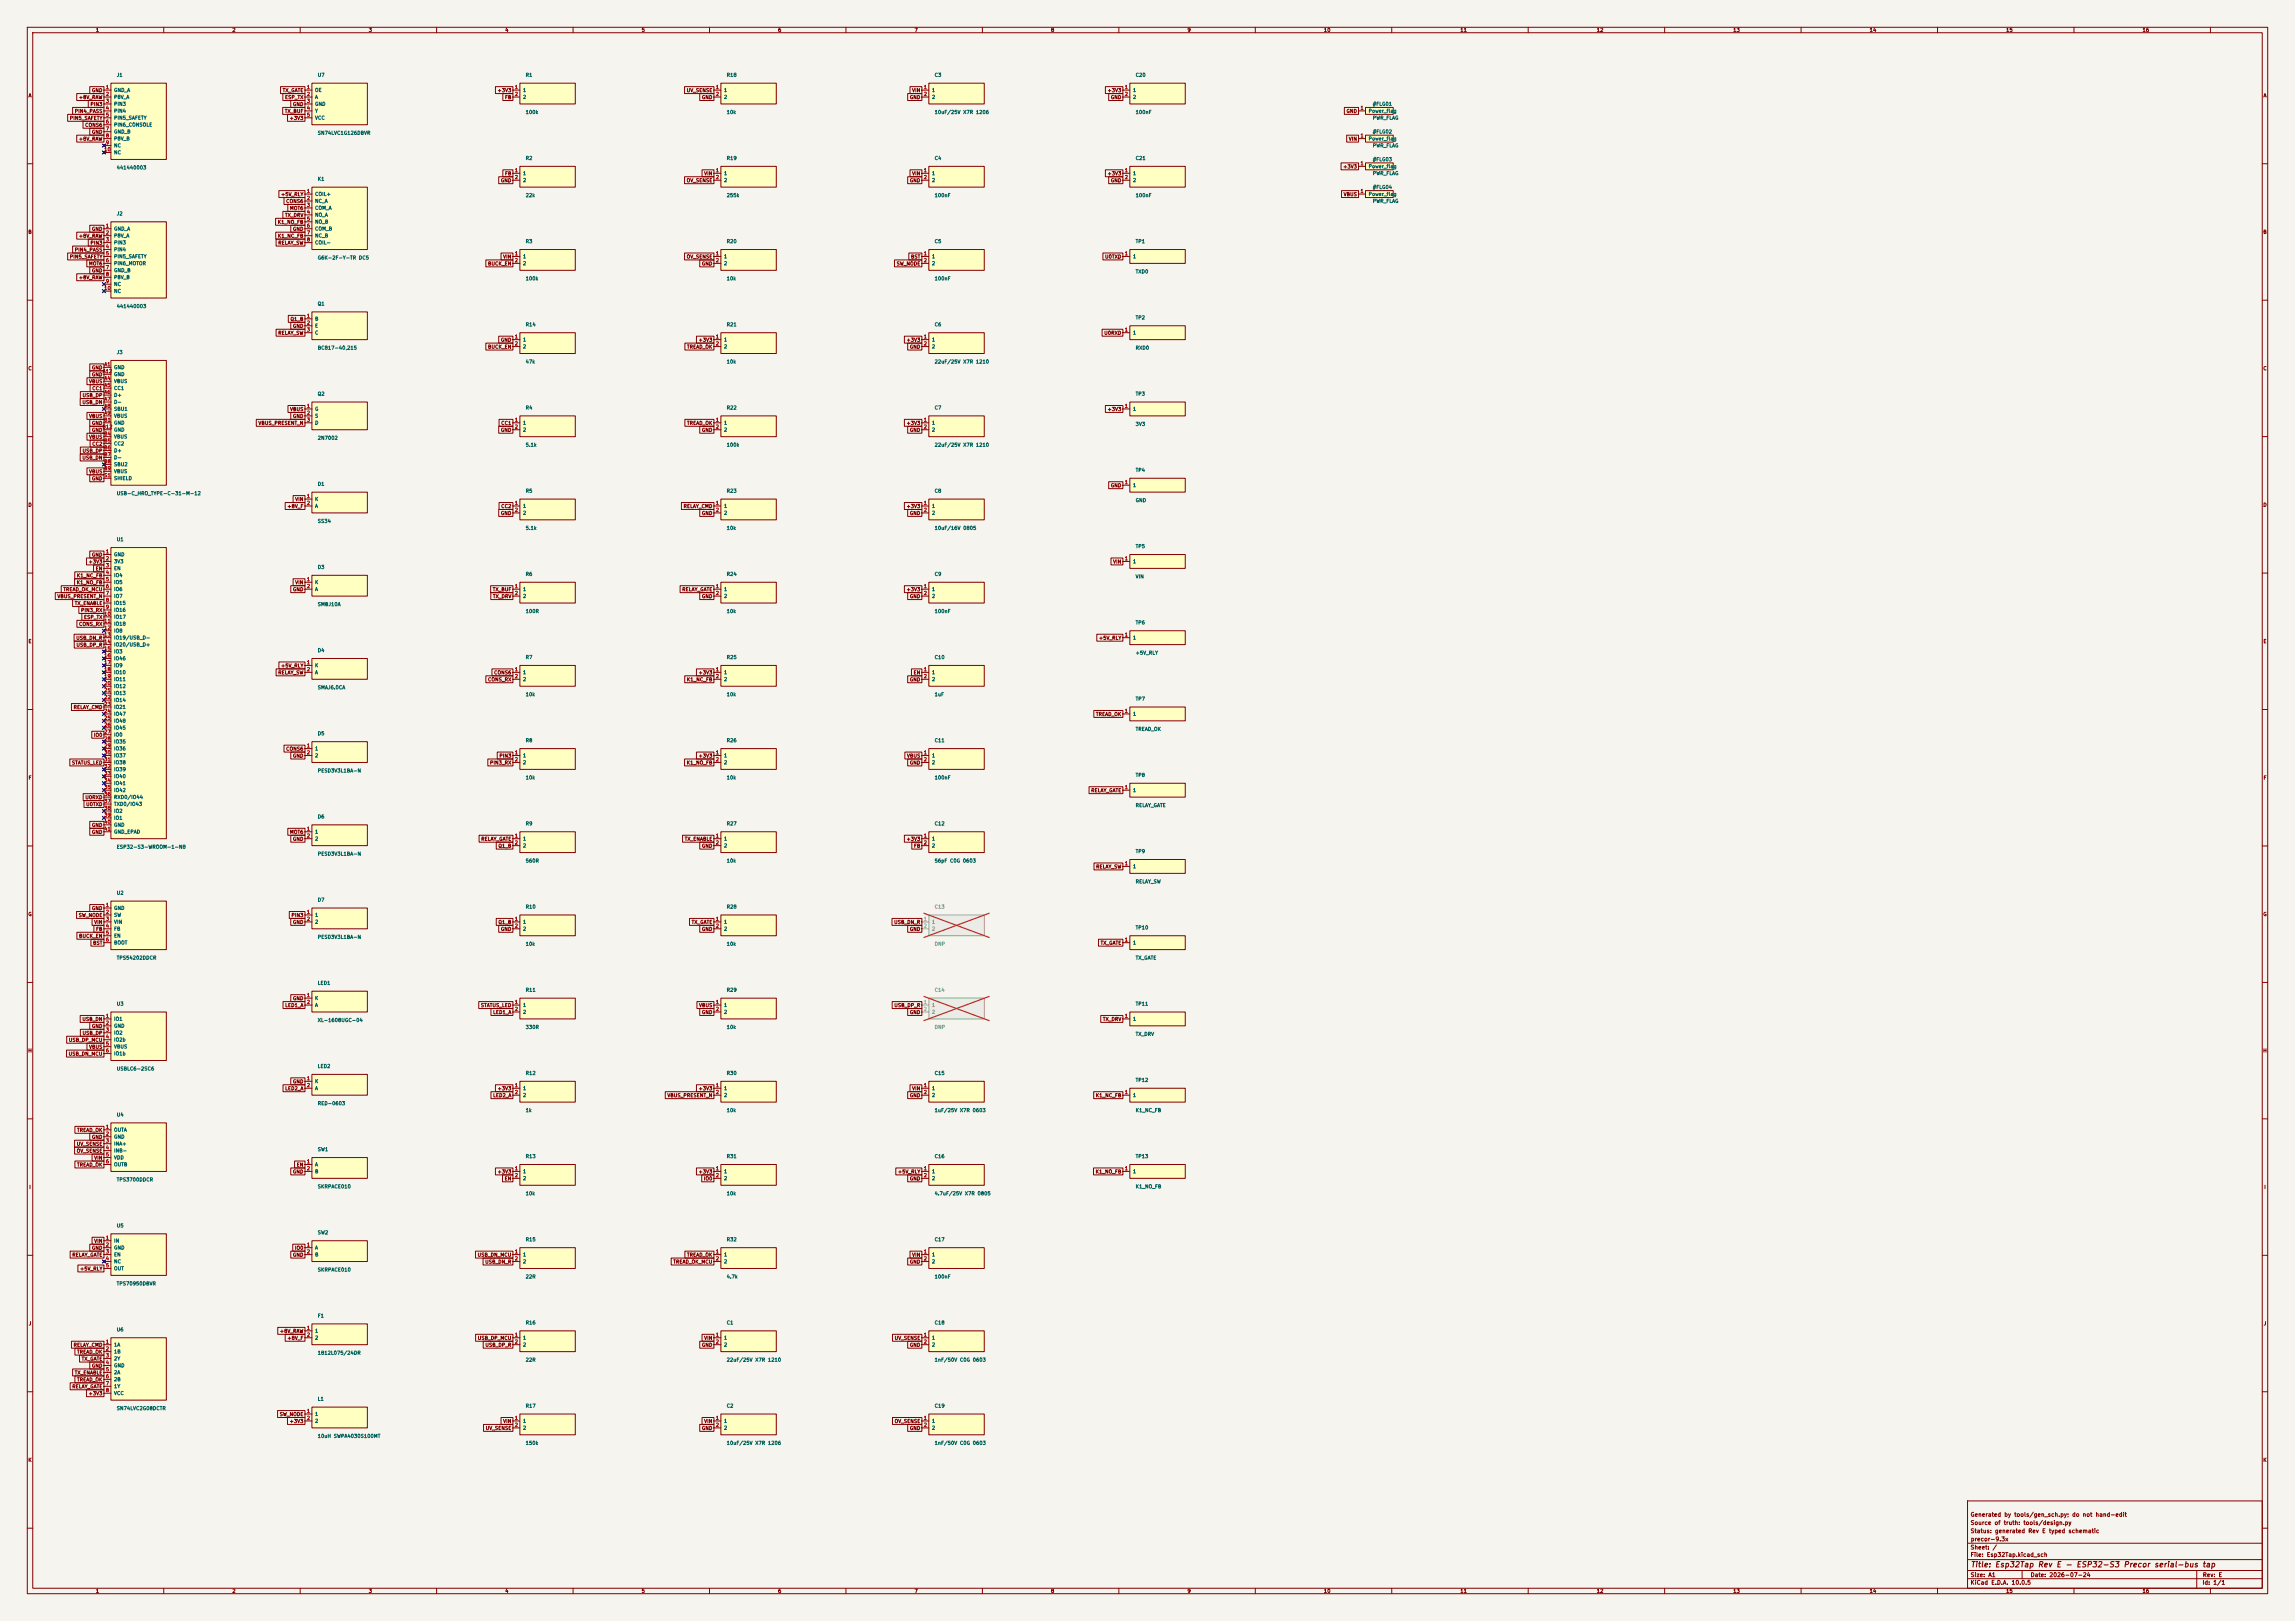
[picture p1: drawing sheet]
<svg xmlns="http://www.w3.org/2000/svg" width="841mm" height="594mm" viewBox="0 0 841 594" stroke-linecap="round" stroke-linejoin="round" font-family="sans-serif">
<defs><g id="words">
<text font-size="2" fill="#840000" x="722" y="574.8">Title: Esp32Tap Rev E - ESP32-S3 Precor serial-bus tap</text>
<g font-size="1.5" fill="#840000">
<text x="721.9" y="556.1">Generated by tools/gen_sch.py; do not hand-edit</text>
<text x="721.9" y="562.1">Status: generated Rev E typed schematic</text>
<text x="721.9" y="559.1">Source of truth: tools/design.py</text>
<text x="721.9" y="568.1">Sheet: /</text>
<text x="722" y="565.1">precor-9.3x</text>
<text x="721.9" y="570.8">File: Esp32Tap.kicad_sch</text>
<text x="721.9" y="581">KiCad E.D.A. 10.0.5</text>
<text x="721.9" y="578.2">Size: A1</text>
<text x="743.9" y="578.2">Date: 2026-07-24</text>
<text x="806.9" y="581">Id: 1/1</text>
<text x="807" y="578.2">Rev: E</text>
</g>
<g font-size="1.3" fill="#840000">
<text x="35" y="12">1</text>
<text x="85" y="12">2</text>
<text x="135" y="12">3</text>
<text x="185" y="12">4</text>
<text x="235" y="12">5</text>
<text x="285" y="12">6</text>
<text x="335" y="12">7</text>
<text x="385" y="12">8</text>
<text x="435" y="12">9</text>
<text x="485" y="12">10</text>
<text x="535" y="12">11</text>
<text x="585" y="12">12</text>
<text x="635" y="12">13</text>
<text x="685" y="12">14</text>
<text x="735" y="12">15</text>
<text x="785" y="12">16</text>
<text x="10.3" y="36">A</text>
<text x="33.5" y="34.1">GND</text>
<text x="103.4" y="34.1">TX_GATE</text>
<text x="182.2" y="34.1">+3V3</text>
<text x="251.5" y="34.1">UV_SENSE</text>
<text x="334.1" y="34.1">VIN</text>
<text x="405.7" y="34.1">+3V3</text>
<text x="829.3" y="36">A</text>
<text x="27.2" y="41.7">PIN4_PASS</text>
<text x="28.7" y="36.6">+8V_RAW</text>
<text x="33" y="39.2">PIN3</text>
<text x="104.2" y="41.7">TX_BUF</text>
<text x="104.3" y="36.6">ESP_TX</text>
<text x="107.2" y="39.2">GND</text>
<text x="184.9" y="36.6">FB</text>
<text x="257" y="36.6">GND</text>
<text x="333.2" y="36.6">GND</text>
<text x="406.9" y="36.6">GND</text>
<text x="493.3" y="41.7">GND</text>
<text x="25.4" y="44.2">PIN5_SAFETY</text>
<text x="31" y="46.8">CONS6</text>
<text x="106" y="44.2">+3V3</text>
<text x="28.7" y="51.9">+8V_RAW</text>
<text x="33.5" y="49.3">GND</text>
<text x="494.1" y="51.9">VIN</text>
<text x="184.9" y="64.6">FB</text>
<text x="257.9" y="64.6">VIN</text>
<text x="334.1" y="64.6">VIN</text>
<text x="405.7" y="64.6">+3V3</text>
<text x="492.1" y="62">+3V3</text>
<text x="183.4" y="67.1">GND</text>
<text x="251.5" y="67.1">OV_SENSE</text>
<text x="333.2" y="67.1">GND</text>
<text x="406.9" y="67.1">GND</text>
<text x="102.8" y="72.2">+5V_RLY</text>
<text x="104.7" y="74.7">CONS6</text>
<text x="106.1" y="77.3">MOT6</text>
<text x="492.2" y="72.2">VBUS</text>
<text x="101.6" y="82.3">K1_NO_FB</text>
<text x="104.3" y="79.8">TX_DRV</text>
<text x="10.2" y="86">B</text>
<text x="28.7" y="87.4">+8V_RAW</text>
<text x="33" y="90">PIN3</text>
<text x="33.5" y="84.9">GND</text>
<text x="101.7" y="87.4">K1_NC_FB</text>
<text x="101.8" y="90">RELAY_SW</text>
<text x="107.2" y="84.9">GND</text>
<text x="829.2" y="86">B</text>
<text x="25.4" y="95">PIN5_SAFETY</text>
<text x="27.2" y="92.5">PIN4_PASS</text>
<text x="184.2" y="95">VIN</text>
<text x="251.5" y="95">OV_SENSE</text>
<text x="333.7" y="95">BST</text>
<text x="404.8" y="95">U0TXD</text>
<text x="32.4" y="97.6">MOT6</text>
<text x="33.5" y="100.1">GND</text>
<text x="178.7" y="97.6">BUCK_EN</text>
<text x="257" y="97.6">GND</text>
<text x="328.4" y="97.6">SW_NODE</text>
<text x="28.7" y="102.7">+8V_RAW</text>
<text x="106.3" y="117.9">Q1_B</text>
<text x="101.8" y="123">RELAY_SW</text>
<text x="107.2" y="120.4">GND</text>
<text x="183.4" y="125.5">GND</text>
<text x="255.8" y="125.5">+3V3</text>
<text x="332" y="125.5">+3V3</text>
<text x="404.5" y="123">U0RXD</text>
<text x="178.7" y="128.1">BUCK_EN</text>
<text x="251.6" y="128.1">TREAD_OK</text>
<text x="333.2" y="128.1">GND</text>
<text x="10.2" y="136">C</text>
<text x="33.5" y="135.7">GND</text>
<text x="829.2" y="136">C</text>
<text x="32.5" y="140.8">VBUS</text>
<text x="33.5" y="138.2">GND</text>
<text x="33.6" y="143.3">CC1</text>
<text x="30" y="148.4">USB_DN</text>
<text x="30.1" y="145.8">USB_DP</text>
<text x="32.5" y="153.5">VBUS</text>
<text x="33.5" y="156">GND</text>
<text x="94.5" y="156">VBUS_PRESENT_N</text>
<text x="106.2" y="150.9">VBUS</text>
<text x="107.2" y="153.5">GND</text>
<text x="183.5" y="156">CC1</text>
<text x="251.6" y="156">TREAD_OK</text>
<text x="332" y="156">+3V3</text>
<text x="405.7" y="150.9">+3V3</text>
<text x="32.5" y="161.1">VBUS</text>
<text x="33.5" y="158.5">GND</text>
<text x="183.4" y="158.5">GND</text>
<text x="257" y="158.5">GND</text>
<text x="333.2" y="158.5">GND</text>
<text x="30.1" y="166.2">USB_DP</text>
<text x="33.6" y="163.6">CC2</text>
<text x="30" y="168.7">USB_DN</text>
<text x="32.5" y="173.8">VBUS</text>
<text x="33.5" y="176.3">GND</text>
<text x="406.9" y="178.9">GND</text>
<text x="10.2" y="186">D</text>
<text x="108" y="183.9">VIN</text>
<text x="829.2" y="186">D</text>
<text x="105.1" y="186.5">+8V_F</text>
<text x="183.4" y="189">GND</text>
<text x="183.5" y="186.5">CC2</text>
<text x="250.3" y="186.5">RELAY_CMD</text>
<text x="257" y="189">GND</text>
<text x="332" y="186.5">+3V3</text>
<text x="333.2" y="189">GND</text>
<text x="32.3" y="206.8">+3V3</text>
<text x="33.5" y="204.3">GND</text>
<text x="34.9" y="209.3">EN</text>
<text x="407.8" y="206.8">VIN</text>
<text x="28" y="214.4">K1_NO_FB</text>
<text x="28" y="211.9">K1_NC_FB</text>
<text x="108" y="214.4">VIN</text>
<text x="20.9" y="219.5">VBUS_PRESENT_N</text>
<text x="23.1" y="217">TREAD_OK_MCU</text>
<text x="107.2" y="217">GND</text>
<text x="180.4" y="217">TX_BUF</text>
<text x="180.5" y="219.5">TX_DRV</text>
<text x="249.8" y="217">RELAY_GATE</text>
<text x="257" y="219.5">GND</text>
<text x="332" y="217">+3V3</text>
<text x="333.2" y="219.5">GND</text>
<text x="27.2" y="222">TX_ENABLE</text>
<text x="29.5" y="224.6">PIN3_RX</text>
<text x="30.6" y="227.1">ESP_TX</text>
<text x="28.8" y="229.7">CONS_RX</text>
<text x="10.3" y="236">E</text>
<text x="27.8" y="234.7">USB_DN_R</text>
<text x="27.8" y="237.3">USB_DP_R</text>
<text x="402.6" y="234.7">+5V_RLY</text>
<text x="829.3" y="236">E</text>
<text x="102.8" y="244.9">+5V_RLY</text>
<text x="101.8" y="247.4">RELAY_SW</text>
<text x="178.7" y="250">CONS_RX</text>
<text x="180.9" y="247.4">CONS6</text>
<text x="251.5" y="250">K1_NC_FB</text>
<text x="255.8" y="247.4">+3V3</text>
<text x="333.2" y="250">GND</text>
<text x="334.6" y="247.4">EN</text>
<text x="26.8" y="260.1">RELAY_CMD</text>
<text x="401.5" y="262.7">TREAD_OK</text>
<text x="34.3" y="270.3">IO0</text>
<text x="104.7" y="275.4">CONS6</text>
<text x="26.2" y="280.5">STATUS_LED</text>
<text x="107.2" y="277.9">GND</text>
<text x="179.4" y="280.5">PIN3_RX</text>
<text x="182.8" y="277.9">PIN3</text>
<text x="251.5" y="280.5">K1_NO_FB</text>
<text x="255.8" y="277.9">+3V3</text>
<text x="332.2" y="277.9">VBUS</text>
<text x="333.2" y="280.5">GND</text>
<text x="10.3" y="286">F</text>
<text x="829.3" y="286">F</text>
<text x="31.1" y="293.2">U0RXD</text>
<text x="399.7" y="290.6">RELAY_GATE</text>
<text x="31.4" y="295.7">U0TXD</text>
<text x="33.5" y="303.3">GND</text>
<text x="33.5" y="305.9">GND</text>
<text x="106.1" y="305.9">MOT6</text>
<text x="107.2" y="308.4">GND</text>
<text x="176.2" y="308.4">RELAY_GATE</text>
<text x="182.5" y="310.9">Q1_B</text>
<text x="250.8" y="308.4">TX_ENABLE</text>
<text x="257" y="310.9">GND</text>
<text x="332" y="308.4">+3V3</text>
<text x="334.8" y="310.9">FB</text>
<text x="401.5" y="318.6">RELAY_SW</text>
<text x="10.2" y="336">G</text>
<text x="33.5" y="333.8">GND</text>
<text x="829.2" y="336">G</text>
<text x="28.7" y="336.3">SW_NODE</text>
<text x="34.4" y="338.9">VIN</text>
<text x="35" y="341.4">FB</text>
<text x="106.6" y="336.3">PIN3</text>
<text x="107.2" y="338.9">GND</text>
<text x="182.5" y="338.9">Q1_B</text>
<text x="183.4" y="341.4">GND</text>
<text x="253.3" y="338.9">TX_GATE</text>
<text x="257" y="341.4">GND</text>
<text x="327.5" y="338.9">USB_DN_R</text>
<text x="333.2" y="341.4">GND</text>
<text x="28.8" y="344">BUCK_EN</text>
<text x="33.9" y="346.5">BST</text>
<text x="403.2" y="346.5">TX_GATE</text>
<text x="104.3" y="369.4">LED1_A</text>
<text x="107.2" y="366.8">GND</text>
<text x="176.1" y="369.4">STATUS_LED</text>
<text x="180.5" y="371.9">LED1_A</text>
<text x="256" y="369.4">VBUS</text>
<text x="257" y="371.9">GND</text>
<text x="327.6" y="369.4">USB_DP_R</text>
<text x="333.2" y="371.9">GND</text>
<text x="30" y="374.4">USB_DN</text>
<text x="33.5" y="377">GND</text>
<text x="404" y="374.4">TX_DRV</text>
<text x="25.1" y="382.1">USB_DP_MCU</text>
<text x="30.1" y="379.5">USB_DP</text>
<text x="10.2" y="386">H</text>
<text x="25" y="387.1">USB_DN_MCU</text>
<text x="32.5" y="384.6">VBUS</text>
<text x="829.2" y="386">H</text>
<text x="104.3" y="399.8">LED2_A</text>
<text x="107.2" y="397.3">GND</text>
<text x="182.2" y="399.8">+3V3</text>
<text x="255.8" y="399.8">+3V3</text>
<text x="334.1" y="399.8">VIN</text>
<text x="180.5" y="402.4">LED2_A</text>
<text x="244.4" y="402.4">VBUS_PRESENT_N</text>
<text x="333.2" y="402.4">GND</text>
<text x="401.4" y="402.4">K1_NC_FB</text>
<text x="28.1" y="415.1">TREAD_OK</text>
<text x="33.5" y="417.6">GND</text>
<text x="28" y="422.7">OV_SENSE</text>
<text x="28" y="420.2">UV_SENSE</text>
<text x="34.4" y="425.2">VIN</text>
<text x="28.1" y="427.8">TREAD_OK</text>
<text x="107.2" y="430.3">GND</text>
<text x="108.6" y="427.8">EN</text>
<text x="182.2" y="430.3">+3V3</text>
<text x="255.8" y="430.3">+3V3</text>
<text x="328.9" y="430.3">+5V_RLY</text>
<text x="401.3" y="430.3">K1_NO_FB</text>
<text x="10.6" y="436">I</text>
<text x="184.8" y="432.9">EN</text>
<text x="257.8" y="432.9">IO0</text>
<text x="333.2" y="432.9">GND</text>
<text x="829.6" y="436">I</text>
<text x="34.4" y="455.7">VIN</text>
<text x="26.3" y="460.8">RELAY_GATE</text>
<text x="33.5" y="458.3">GND</text>
<text x="107.2" y="460.8">GND</text>
<text x="107.9" y="458.3">IO0</text>
<text x="174.9" y="460.8">USB_DN_MCU</text>
<text x="251.6" y="460.8">TREAD_OK</text>
<text x="334.1" y="460.8">VIN</text>
<text x="29.2" y="465.9">+5V_RLY</text>
<text x="177.6" y="463.3">USB_DN_R</text>
<text x="246.6" y="463.3">TREAD_OK_MCU</text>
<text x="333.2" y="463.3">GND</text>
<text x="10.4" y="486">J</text>
<text x="829.4" y="486">J</text>
<text x="102.4" y="488.7">+8V_RAW</text>
<text x="105.1" y="491.3">+8V_F</text>
<text x="174.9" y="491.3">USB_DP_MCU</text>
<text x="257.9" y="491.3">VIN</text>
<text x="327.7" y="491.3">UV_SENSE</text>
<text x="26.8" y="493.8">RELAY_CMD</text>
<text x="28.1" y="496.4">TREAD_OK</text>
<text x="177.7" y="493.8">USB_DP_R</text>
<text x="257" y="493.8">GND</text>
<text x="333.2" y="493.8">GND</text>
<text x="27.2" y="504">TX_ENABLE</text>
<text x="29.8" y="498.9">TX_GATE</text>
<text x="33.5" y="501.4">GND</text>
<text x="26.3" y="509.1">RELAY_GATE</text>
<text x="28.1" y="506.5">TREAD_OK</text>
<text x="32.3" y="511.6">+3V3</text>
<text x="102.3" y="519.2">SW_NODE</text>
<text x="106" y="521.8">+3V3</text>
<text x="184.2" y="521.8">VIN</text>
<text x="257.9" y="521.8">VIN</text>
<text x="327.7" y="521.8">OV_SENSE</text>
<text x="177.8" y="524.3">UV_SENSE</text>
<text x="257" y="524.3">GND</text>
<text x="333.2" y="524.3">GND</text>
<text x="10.2" y="536">K</text>
<text x="829.2" y="536">K</text>
<text x="35" y="584">1</text>
<text x="85" y="584">2</text>
<text x="135" y="584">3</text>
<text x="185" y="584">4</text>
<text x="235" y="584">5</text>
<text x="285" y="584">6</text>
<text x="335" y="584">7</text>
<text x="385" y="584">8</text>
<text x="435" y="584">9</text>
<text x="485" y="584">10</text>
<text x="535" y="584">11</text>
<text x="585" y="584">12</text>
<text x="635" y="584">13</text>
<text x="685" y="584">14</text>
<text x="735" y="584">15</text>
<text x="785" y="584">16</text>
</g>
<g font-size="1.3" fill="#006464">
<text x="42.6" y="28.4">J1</text>
<text x="116.3" y="28.4">U7</text>
<text x="192.5" y="28.4">R1</text>
<text x="266.1" y="28.4">R18</text>
<text x="342.3" y="28.4">C3</text>
<text x="416" y="28.4">C20</text>
<text x="41.6" y="34">GND_A</text>
<text x="115.3" y="34">OE</text>
<text x="191.5" y="34">1</text>
<text x="265.1" y="34">1</text>
<text x="341.3" y="34">1</text>
<text x="415" y="34">1</text>
<text x="41.6" y="36.5">P8V_A</text>
<text x="41.6" y="39.1">PIN3</text>
<text x="41.6" y="41.6">PIN4</text>
<text x="115.3" y="36.5">A</text>
<text x="115.3" y="39.1">GND</text>
<text x="115.3" y="41.6">Y</text>
<text x="191.5" y="36.5">2</text>
<text x="265.1" y="36.5">2</text>
<text x="341.3" y="36.5">2</text>
<text x="415" y="36.5">2</text>
<text x="501.4" y="41.6">Power_flag</text>
<text x="502.9" y="39.1">#FLG01</text>
<text x="41.6" y="44.1">PIN5_SAFETY</text>
<text x="41.6" y="46.7">PIN6_CONSOLE</text>
<text x="115.3" y="44.1">VCC</text>
<text x="192.5" y="42.1">100k</text>
<text x="266.1" y="42.1">10k</text>
<text x="342.3" y="42.1">10uF/25V X7R 1206</text>
<text x="416" y="42.1">100nF</text>
<text x="502.9" y="44.1">PWR_FLAG</text>
<text x="41.6" y="49.2">GND_B</text>
<text x="41.6" y="51.8">P8V_B</text>
<text x="116.3" y="49.7">SN74LVC1G126DBVR</text>
<text x="501.4" y="51.8">Power_flag</text>
<text x="502.9" y="49.2">#FLG02</text>
<text x="41.6" y="54.3">NC</text>
<text x="41.6" y="56.8">NC</text>
<text x="192.5" y="58.9">R2</text>
<text x="266.1" y="58.9">R19</text>
<text x="342.3" y="58.9">C4</text>
<text x="416" y="58.9">C21</text>
<text x="502.9" y="54.3">PWR_FLAG</text>
<text x="502.9" y="59.4">#FLG03</text>
<text x="42.6" y="62.4">441440003</text>
<text x="191.5" y="64.5">1</text>
<text x="265.1" y="64.5">1</text>
<text x="341.3" y="64.5">1</text>
<text x="415" y="64.5">1</text>
<text x="501.4" y="61.9">Power_flag</text>
<text x="502.9" y="64.5">PWR_FLAG</text>
<text x="116.3" y="66.5">K1</text>
<text x="191.5" y="67">2</text>
<text x="265.1" y="67">2</text>
<text x="341.3" y="67">2</text>
<text x="415" y="67">2</text>
<text x="502.9" y="69.5">#FLG04</text>
<text x="115.3" y="72.1">COIL+</text>
<text x="115.3" y="74.6">NC_A</text>
<text x="115.3" y="77.2">COM_A</text>
<text x="192.5" y="72.5">22k</text>
<text x="266.1" y="72.5">255k</text>
<text x="342.3" y="72.5">100nF</text>
<text x="416" y="72.5">100nF</text>
<text x="501.4" y="72.1">Power_flag</text>
<text x="502.9" y="74.6">PWR_FLAG</text>
<text x="42.6" y="79.2">J2</text>
<text x="115.3" y="79.7">NO_A</text>
<text x="115.3" y="82.2">NO_B</text>
<text x="41.6" y="84.8">GND_A</text>
<text x="41.6" y="87.3">P8V_A</text>
<text x="41.6" y="89.9">PIN3</text>
<text x="115.3" y="84.8">COM_B</text>
<text x="115.3" y="87.3">NC_B</text>
<text x="115.3" y="89.9">COIL-</text>
<text x="192.5" y="89.4">R3</text>
<text x="266.1" y="89.4">R20</text>
<text x="342.3" y="89.4">C5</text>
<text x="416" y="89.4">TP1</text>
<text x="41.6" y="92.4">PIN4</text>
<text x="41.6" y="94.9">PIN5_SAFETY</text>
<text x="116.3" y="95.4">G6K-2F-Y-TR DC5</text>
<text x="191.5" y="94.9">1</text>
<text x="265.1" y="94.9">1</text>
<text x="341.3" y="94.9">1</text>
<text x="415" y="94.9">1</text>
<text x="41.6" y="97.5">PIN6_MOTOR</text>
<text x="41.6" y="100">GND_B</text>
<text x="191.5" y="97.5">2</text>
<text x="265.1" y="97.5">2</text>
<text x="341.3" y="97.5">2</text>
<text x="416" y="100.5">TXD0</text>
<text x="41.6" y="102.6">P8V_B</text>
<text x="41.6" y="105.1">NC</text>
<text x="41.6" y="107.6">NC</text>
<text x="192.5" y="103">100k</text>
<text x="266.1" y="103">10k</text>
<text x="342.3" y="103">100nF</text>
<text x="42.6" y="113.2">441440003</text>
<text x="116.3" y="112.3">Q1</text>
<text x="115.3" y="117.8">B</text>
<text x="192.5" y="119.9">R14</text>
<text x="266.1" y="119.9">R21</text>
<text x="342.3" y="119.9">C6</text>
<text x="416" y="117.3">TP2</text>
<text x="115.3" y="120.3">E</text>
<text x="115.3" y="122.9">C</text>
<text x="191.5" y="125.4">1</text>
<text x="265.1" y="125.4">1</text>
<text x="341.3" y="125.4">1</text>
<text x="415" y="122.9">1</text>
<text x="42.6" y="130">J3</text>
<text x="116.3" y="128.4">BC817-40,215</text>
<text x="191.5" y="128">2</text>
<text x="265.1" y="128">2</text>
<text x="341.3" y="128">2</text>
<text x="416" y="128.4">RXD0</text>
<text x="41.6" y="135.6">GND</text>
<text x="192.5" y="133.5">47k</text>
<text x="266.1" y="133.5">10k</text>
<text x="342.3" y="133.5">22uF/25V X7R 1210</text>
<text x="41.6" y="140.7">VBUS</text>
<text x="41.6" y="143.2">CC1</text>
<text x="41.6" y="138.1">GND</text>
<text x="41.6" y="145.7">D+</text>
<text x="41.6" y="148.3">D-</text>
<text x="116.3" y="145.3">Q2</text>
<text x="416" y="145.3">TP3</text>
<text x="41.6" y="150.8">SBU1</text>
<text x="41.6" y="153.4">VBUS</text>
<text x="41.6" y="155.9">GND</text>
<text x="115.3" y="150.8">G</text>
<text x="115.3" y="153.4">S</text>
<text x="115.3" y="155.9">D</text>
<text x="191.5" y="155.9">1</text>
<text x="192.5" y="150.4">R4</text>
<text x="265.1" y="155.9">1</text>
<text x="266.1" y="150.4">R22</text>
<text x="341.3" y="155.9">1</text>
<text x="342.3" y="150.4">C7</text>
<text x="415" y="150.8">1</text>
<text x="41.6" y="161">VBUS</text>
<text x="41.6" y="158.4">GND</text>
<text x="116.3" y="161.4">2N7002</text>
<text x="191.5" y="158.4">2</text>
<text x="265.1" y="158.4">2</text>
<text x="341.3" y="158.4">2</text>
<text x="416" y="156.4">3V3</text>
<text x="41.6" y="163.5">CC2</text>
<text x="41.6" y="166.1">D+</text>
<text x="192.5" y="164">5.1k</text>
<text x="266.1" y="164">100k</text>
<text x="342.3" y="164">22uF/25V X7R 1210</text>
<text x="41.6" y="168.6">D-</text>
<text x="41.6" y="171.1">SBU2</text>
<text x="41.6" y="173.7">VBUS</text>
<text x="416" y="173.2">TP4</text>
<text x="41.6" y="176.2">SHIELD</text>
<text x="116.3" y="178.3">D1</text>
<text x="415" y="178.8">1</text>
<text x="42.6" y="181.8">USB-C_HRO_TYPE-C-31-M-12</text>
<text x="115.3" y="183.8">K</text>
<text x="192.5" y="180.8">R5</text>
<text x="266.1" y="180.8">R23</text>
<text x="342.3" y="180.8">C8</text>
<text x="416" y="184.3">GND</text>
<text x="115.3" y="186.4">A</text>
<text x="116.3" y="191.9">SS34</text>
<text x="191.5" y="186.4">1</text>
<text x="191.5" y="188.9">2</text>
<text x="265.1" y="186.4">1</text>
<text x="265.1" y="188.9">2</text>
<text x="341.3" y="186.4">1</text>
<text x="341.3" y="188.9">2</text>
<text x="192.5" y="194.5">5.1k</text>
<text x="266.1" y="194.5">10k</text>
<text x="342.3" y="194.5">10uF/16V 0805</text>
<text x="42.6" y="198.6">U1</text>
<text x="416" y="201.2">TP5</text>
<text x="41.6" y="204.2">GND</text>
<text x="41.6" y="206.7">3V3</text>
<text x="41.6" y="209.2">EN</text>
<text x="116.3" y="208.8">D3</text>
<text x="415" y="206.7">1</text>
<text x="41.6" y="211.8">IO4</text>
<text x="41.6" y="214.3">IO5</text>
<text x="115.3" y="214.3">K</text>
<text x="192.5" y="211.3">R6</text>
<text x="266.1" y="211.3">R24</text>
<text x="342.3" y="211.3">C9</text>
<text x="416" y="212.2">VIN</text>
<text x="41.6" y="216.9">IO6</text>
<text x="41.6" y="219.4">IO7</text>
<text x="41.6" y="221.9">IO15</text>
<text x="115.3" y="216.9">A</text>
<text x="191.5" y="216.9">1</text>
<text x="191.5" y="219.4">2</text>
<text x="265.1" y="216.9">1</text>
<text x="265.1" y="219.4">2</text>
<text x="341.3" y="216.9">1</text>
<text x="341.3" y="219.4">2</text>
<text x="41.6" y="224.5">IO16</text>
<text x="41.6" y="227">IO17</text>
<text x="116.3" y="222.4">SMBJ10A</text>
<text x="192.5" y="224.9">100R</text>
<text x="266.1" y="224.9">10k</text>
<text x="342.3" y="224.9">100nF</text>
<text x="41.6" y="229.6">IO18</text>
<text x="41.6" y="232.1">IO8</text>
<text x="416" y="229.1">TP6</text>
<text x="41.6" y="234.6">IO19/USB_D-</text>
<text x="41.6" y="237.2">IO20/USB_D+</text>
<text x="41.6" y="239.7">IO3</text>
<text x="116.3" y="239.3">D4</text>
<text x="415" y="234.6">1</text>
<text x="41.6" y="242.3">IO46</text>
<text x="41.6" y="244.8">IO9</text>
<text x="115.3" y="244.8">K</text>
<text x="192.5" y="241.8">R7</text>
<text x="266.1" y="241.8">R25</text>
<text x="342.3" y="241.8">C10</text>
<text x="416" y="240.2">+5V_RLY</text>
<text x="41.6" y="247.3">IO10</text>
<text x="41.6" y="249.9">IO11</text>
<text x="115.3" y="247.3">A</text>
<text x="191.5" y="247.3">1</text>
<text x="191.5" y="249.9">2</text>
<text x="265.1" y="247.3">1</text>
<text x="265.1" y="249.9">2</text>
<text x="341.3" y="247.3">1</text>
<text x="341.3" y="249.9">2</text>
<text x="41.6" y="252.4">IO12</text>
<text x="41.6" y="255">IO13</text>
<text x="41.6" y="257.5">IO14</text>
<text x="116.3" y="252.9">SMAJ6.0CA</text>
<text x="192.5" y="255.4">10k</text>
<text x="266.1" y="255.4">10k</text>
<text x="342.3" y="255.4">1uF</text>
<text x="416" y="257">TP7</text>
<text x="41.6" y="260">IO21</text>
<text x="41.6" y="262.6">IO47</text>
<text x="415" y="262.6">1</text>
<text x="41.6" y="265.1">IO48</text>
<text x="41.6" y="267.7">IO45</text>
<text x="116.3" y="269.7">D5</text>
<text x="416" y="268.1">TREAD_OK</text>
<text x="41.6" y="270.2">IO0</text>
<text x="41.6" y="272.7">IO35</text>
<text x="41.6" y="275.3">IO36</text>
<text x="115.3" y="275.3">1</text>
<text x="192.5" y="272.3">R8</text>
<text x="266.1" y="272.3">R26</text>
<text x="342.3" y="272.3">C11</text>
<text x="41.6" y="277.8">IO37</text>
<text x="41.6" y="280.4">IO38</text>
<text x="115.3" y="277.8">2</text>
<text x="191.5" y="277.8">1</text>
<text x="191.5" y="280.4">2</text>
<text x="265.1" y="277.8">1</text>
<text x="265.1" y="280.4">2</text>
<text x="341.3" y="277.8">1</text>
<text x="341.3" y="280.4">2</text>
<text x="41.6" y="282.9">IO39</text>
<text x="41.6" y="285.4">IO40</text>
<text x="41.6" y="288">IO41</text>
<text x="116.3" y="283.4">PESD3V3L1BA-N</text>
<text x="192.5" y="285.9">10k</text>
<text x="266.1" y="285.9">10k</text>
<text x="342.3" y="285.9">100nF</text>
<text x="416" y="285">TP8</text>
<text x="41.6" y="290.5">IO42</text>
<text x="41.6" y="293.1">RXD0/IO44</text>
<text x="415" y="290.5">1</text>
<text x="41.6" y="295.6">TXD0/IO43</text>
<text x="41.6" y="298.1">IO2</text>
<text x="416" y="296.1">RELAY_GATE</text>
<text x="41.6" y="300.7">IO1</text>
<text x="41.6" y="303.2">GND</text>
<text x="41.6" y="305.8">GND_EPAD</text>
<text x="115.3" y="305.8">1</text>
<text x="116.3" y="300.2">D6</text>
<text x="192.5" y="302.8">R9</text>
<text x="266.1" y="302.8">R27</text>
<text x="342.3" y="302.8">C12</text>
<text x="42.6" y="311.3">ESP32-S3-WROOM-1-N8</text>
<text x="115.3" y="308.3">2</text>
<text x="191.5" y="308.3">1</text>
<text x="191.5" y="310.8">2</text>
<text x="265.1" y="308.3">1</text>
<text x="265.1" y="310.8">2</text>
<text x="341.3" y="308.3">1</text>
<text x="341.3" y="310.8">2</text>
<text x="116.3" y="313.8">PESD3V3L1BA-N</text>
<text x="192.5" y="316.4">560R</text>
<text x="266.1" y="316.4">10k</text>
<text x="342.3" y="316.4">56pF C0G 0603</text>
<text x="416" y="312.9">TP9</text>
<text x="415" y="318.5">1</text>
<text x="42.6" y="328.2">U2</text>
<text x="416" y="324">RELAY_SW</text>
<text x="41.6" y="333.7">GND</text>
<text x="116.3" y="330.7">D7</text>
<text x="192.5" y="333.2">R10</text>
<text x="266.1" y="333.2">R28</text>
<text x="41.6" y="336.2">SW</text>
<text x="41.6" y="338.8">VIN</text>
<text x="41.6" y="341.3">FB</text>
<text x="115.3" y="336.2">1</text>
<text x="115.3" y="338.8">2</text>
<text x="191.5" y="338.8">1</text>
<text x="191.5" y="341.3">2</text>
<text x="265.1" y="338.8">1</text>
<text x="265.1" y="341.3">2</text>
<text x="416" y="340.9">TP10</text>
<text x="41.6" y="343.9">EN</text>
<text x="41.6" y="346.4">BOOT</text>
<text x="116.3" y="344.3">PESD3V3L1BA-N</text>
<text x="192.5" y="346.9">10k</text>
<text x="266.1" y="346.9">10k</text>
<text x="415" y="346.4">1</text>
<text x="42.6" y="351.9">TPS54202DDCR</text>
<text x="416" y="351.9">TX_GATE</text>
<text x="116.3" y="361.2">LED1</text>
<text x="192.5" y="363.7">R11</text>
<text x="266.1" y="363.7">R29</text>
<text x="42.6" y="368.8">U3</text>
<text x="115.3" y="366.7">K</text>
<text x="115.3" y="369.3">A</text>
<text x="191.5" y="369.3">1</text>
<text x="191.5" y="371.8">2</text>
<text x="265.1" y="369.3">1</text>
<text x="265.1" y="371.8">2</text>
<text x="416" y="368.8">TP11</text>
<text x="41.6" y="374.3">IO1</text>
<text x="41.6" y="376.9">GND</text>
<text x="116.3" y="374.8">XL-1608UGC-04</text>
<text x="192.5" y="377.3">330R</text>
<text x="266.1" y="377.3">10k</text>
<text x="415" y="374.3">1</text>
<text x="41.6" y="379.4">IO2</text>
<text x="41.6" y="382">IO2b</text>
<text x="416" y="379.9">TX_DRV</text>
<text x="41.6" y="384.5">VBUS</text>
<text x="41.6" y="387">IO1b</text>
<text x="42.6" y="392.6">USBLC6-2SC6</text>
<text x="116.3" y="391.7">LED2</text>
<text x="192.5" y="394.2">R12</text>
<text x="266.1" y="394.2">R30</text>
<text x="342.3" y="394.2">C15</text>
<text x="115.3" y="397.2">K</text>
<text x="115.3" y="399.7">A</text>
<text x="191.5" y="399.7">1</text>
<text x="265.1" y="399.7">1</text>
<text x="341.3" y="399.7">1</text>
<text x="416" y="396.7">TP12</text>
<text x="116.3" y="405.3">RED-0603</text>
<text x="191.5" y="402.3">2</text>
<text x="192.5" y="407.8">1k</text>
<text x="265.1" y="402.3">2</text>
<text x="266.1" y="407.8">10k</text>
<text x="341.3" y="402.3">2</text>
<text x="342.3" y="407.8">1uF/25V X7R 0603</text>
<text x="415" y="402.3">1</text>
<text x="416" y="407.8">K1_NC_FB</text>
<text x="42.6" y="409.4">U4</text>
<text x="41.6" y="415">OUTA</text>
<text x="41.6" y="417.5">GND</text>
<text x="41.6" y="420.1">INA+</text>
<text x="41.6" y="422.6">INB-</text>
<text x="41.6" y="425.1">VDD</text>
<text x="116.3" y="422.1">SW1</text>
<text x="192.5" y="424.7">R13</text>
<text x="266.1" y="424.7">R31</text>
<text x="342.3" y="424.7">C16</text>
<text x="416" y="424.7">TP13</text>
<text x="41.6" y="427.7">OUTB</text>
<text x="115.3" y="427.7">A</text>
<text x="115.3" y="430.2">B</text>
<text x="191.5" y="430.2">1</text>
<text x="265.1" y="430.2">1</text>
<text x="341.3" y="430.2">1</text>
<text x="415" y="430.2">1</text>
<text x="42.6" y="433.2">TPS3700DDCR</text>
<text x="116.3" y="435.8">SKRPACE010</text>
<text x="191.5" y="432.8">2</text>
<text x="265.1" y="432.8">2</text>
<text x="341.3" y="432.8">2</text>
<text x="416" y="435.8">K1_NO_FB</text>
<text x="192.5" y="438.3">10k</text>
<text x="266.1" y="438.3">10k</text>
<text x="342.3" y="438.3">4.7uF/25V X7R 0805</text>
<text x="41.6" y="455.6">IN</text>
<text x="42.6" y="450.1">U5</text>
<text x="116.3" y="452.6">SW2</text>
<text x="192.5" y="455.2">R15</text>
<text x="266.1" y="455.2">R32</text>
<text x="342.3" y="455.2">C17</text>
<text x="41.6" y="458.2">GND</text>
<text x="41.6" y="460.7">EN</text>
<text x="115.3" y="458.2">A</text>
<text x="115.3" y="460.7">B</text>
<text x="191.5" y="460.7">1</text>
<text x="265.1" y="460.7">1</text>
<text x="341.3" y="460.7">1</text>
<text x="41.6" y="463.2">NC</text>
<text x="41.6" y="465.8">OUT</text>
<text x="116.3" y="466.2">SKRPACE010</text>
<text x="191.5" y="463.2">2</text>
<text x="265.1" y="463.2">2</text>
<text x="341.3" y="463.2">2</text>
<text x="42.6" y="471.3">TPS70950DBVR</text>
<text x="192.5" y="468.8">22R</text>
<text x="266.1" y="468.8">4.7k</text>
<text x="342.3" y="468.8">100nF</text>
<text x="116.3" y="483.1">F1</text>
<text x="192.5" y="485.6">R16</text>
<text x="266.1" y="485.6">C1</text>
<text x="342.3" y="485.6">C18</text>
<text x="42.6" y="488.2">U6</text>
<text x="115.3" y="488.6">1</text>
<text x="115.3" y="491.2">2</text>
<text x="191.5" y="491.2">1</text>
<text x="265.1" y="491.2">1</text>
<text x="341.3" y="491.2">1</text>
<text x="41.6" y="493.7">1A</text>
<text x="41.6" y="496.3">1B</text>
<text x="116.3" y="496.7">1812L075/24DR</text>
<text x="191.5" y="493.7">2</text>
<text x="265.1" y="493.7">2</text>
<text x="341.3" y="493.7">2</text>
<text x="41.6" y="498.8">2Y</text>
<text x="41.6" y="501.3">GND</text>
<text x="41.6" y="503.9">2A</text>
<text x="192.5" y="499.3">22R</text>
<text x="266.1" y="499.3">22uF/25V X7R 1210</text>
<text x="342.3" y="499.3">1nF/50V C0G 0603</text>
<text x="41.6" y="506.4">2B</text>
<text x="41.6" y="509">1Y</text>
<text x="41.6" y="511.5">VCC</text>
<text x="116.3" y="513.6">L1</text>
<text x="42.6" y="517">SN74LVC2G08DCTR</text>
<text x="115.3" y="519.1">1</text>
<text x="115.3" y="521.7">2</text>
<text x="191.5" y="521.7">1</text>
<text x="192.5" y="516.1">R17</text>
<text x="265.1" y="521.7">1</text>
<text x="266.1" y="516.1">C2</text>
<text x="341.3" y="521.7">1</text>
<text x="342.3" y="516.1">C19</text>
<text x="116.3" y="527.2">10uH SWPA4030S100MT</text>
<text x="191.5" y="524.2">2</text>
<text x="265.1" y="524.2">2</text>
<text x="341.3" y="524.2">2</text>
<text x="192.5" y="529.7">150k</text>
<text x="266.1" y="529.7">10uF/25V X7R 1206</text>
<text x="342.3" y="529.7">1nF/50V C0G 0603</text>
</g>
<g font-size="1.3" fill="#a90000">
<text x="38.6" y="32.9">1</text>
<text x="38.6" y="35.4">2</text>
<text x="112.3" y="32.9">1</text>
<text x="112.3" y="35.4">2</text>
<text x="188.5" y="32.9">1</text>
<text x="188.5" y="35.4">2</text>
<text x="262.2" y="32.9">1</text>
<text x="262.2" y="35.4">2</text>
<text x="338.4" y="32.9">1</text>
<text x="338.4" y="35.4">2</text>
<text x="412" y="32.9">1</text>
<text x="412" y="35.4">2</text>
<text x="38.6" y="38">3</text>
<text x="38.6" y="40.5">4</text>
<text x="112.3" y="38">3</text>
<text x="112.3" y="40.5">4</text>
<text x="498.4" y="40.5">1</text>
<text x="38.6" y="43">5</text>
<text x="38.6" y="45.6">6</text>
<text x="112.3" y="43">5</text>
<text x="38.6" y="48.1">7</text>
<text x="38.6" y="50.7">8</text>
<text x="38.6" y="53.2">9</text>
<text x="498.4" y="50.7">1</text>
<text x="38" y="55.7">10</text>
<text x="188.5" y="63.4">1</text>
<text x="188.5" y="65.9">2</text>
<text x="262.2" y="63.4">1</text>
<text x="262.2" y="65.9">2</text>
<text x="338.4" y="63.4">1</text>
<text x="338.4" y="65.9">2</text>
<text x="412" y="63.4">1</text>
<text x="412" y="65.9">2</text>
<text x="498.4" y="60.8">1</text>
<text x="112.3" y="71">1</text>
<text x="498.4" y="71">1</text>
<text x="112.3" y="73.5">2</text>
<text x="112.3" y="76.1">3</text>
<text x="38.6" y="83.7">1</text>
<text x="112.3" y="78.6">4</text>
<text x="112.3" y="81.1">5</text>
<text x="112.3" y="83.7">6</text>
<text x="38.6" y="86.2">2</text>
<text x="38.6" y="88.8">3</text>
<text x="112.3" y="86.2">7</text>
<text x="112.3" y="88.8">8</text>
<text x="38.6" y="91.3">4</text>
<text x="38.6" y="93.8">5</text>
<text x="188.5" y="93.8">1</text>
<text x="262.2" y="93.8">1</text>
<text x="338.4" y="93.8">1</text>
<text x="412" y="93.8">1</text>
<text x="38.6" y="96.4">6</text>
<text x="38.6" y="98.9">7</text>
<text x="38.6" y="101.5">8</text>
<text x="188.5" y="96.4">2</text>
<text x="262.2" y="96.4">2</text>
<text x="338.4" y="96.4">2</text>
<text x="38" y="106.5">10</text>
<text x="38.6" y="104">9</text>
<text x="112.3" y="116.7">1</text>
<text x="112.3" y="119.2">2</text>
<text x="112.3" y="121.8">3</text>
<text x="188.5" y="124.3">1</text>
<text x="262.2" y="124.3">1</text>
<text x="338.4" y="124.3">1</text>
<text x="412" y="121.8">1</text>
<text x="188.5" y="126.9">2</text>
<text x="262.2" y="126.9">2</text>
<text x="338.4" y="126.9">2</text>
<text x="37.5" y="137">A12</text>
<text x="38.1" y="134.5">A1</text>
<text x="38.1" y="139.6">A4</text>
<text x="38.1" y="142.1">A5</text>
<text x="38.1" y="144.6">A6</text>
<text x="38.1" y="147.2">A7</text>
<text x="38.1" y="149.7">A8</text>
<text x="112.3" y="149.7">1</text>
<text x="412" y="149.7">1</text>
<text x="38" y="154.8">B1</text>
<text x="38.1" y="152.3">A9</text>
<text x="112.3" y="152.3">2</text>
<text x="112.3" y="154.8">3</text>
<text x="188.5" y="154.8">1</text>
<text x="262.2" y="154.8">1</text>
<text x="338.4" y="154.8">1</text>
<text x="37.4" y="157.3">B12</text>
<text x="38" y="159.9">B4</text>
<text x="188.5" y="157.3">2</text>
<text x="262.2" y="157.3">2</text>
<text x="338.4" y="157.3">2</text>
<text x="38" y="162.4">B5</text>
<text x="38" y="165">B6</text>
<text x="38" y="167.5">B7</text>
<text x="38" y="170">B8</text>
<text x="38" y="172.6">B9</text>
<text x="38" y="175.1">S1</text>
<text x="412" y="177.7">1</text>
<text x="112.3" y="182.7">1</text>
<text x="112.3" y="185.3">2</text>
<text x="188.5" y="185.3">1</text>
<text x="262.2" y="185.3">1</text>
<text x="338.4" y="185.3">1</text>
<text x="188.5" y="187.8">2</text>
<text x="262.2" y="187.8">2</text>
<text x="338.4" y="187.8">2</text>
<text x="38.6" y="203.1">1</text>
<text x="38.6" y="205.6">2</text>
<text x="38.6" y="208.1">3</text>
<text x="412" y="205.6">1</text>
<text x="38.6" y="210.7">4</text>
<text x="38.6" y="213.2">5</text>
<text x="38.6" y="215.8">6</text>
<text x="112.3" y="213.2">1</text>
<text x="112.3" y="215.8">2</text>
<text x="188.5" y="215.8">1</text>
<text x="262.2" y="215.8">1</text>
<text x="338.4" y="215.8">1</text>
<text x="38.6" y="218.3">7</text>
<text x="38.6" y="220.8">8</text>
<text x="188.5" y="218.3">2</text>
<text x="262.2" y="218.3">2</text>
<text x="338.4" y="218.3">2</text>
<text x="38" y="225.9">10</text>
<text x="38.6" y="223.4">9</text>
<text x="38" y="228.5">11</text>
<text x="38" y="231">12</text>
<text x="38" y="233.5">13</text>
<text x="412" y="233.5">1</text>
<text x="38" y="236.1">14</text>
<text x="38" y="238.6">15</text>
<text x="38" y="241.2">16</text>
<text x="38" y="243.7">17</text>
<text x="112.3" y="243.7">1</text>
<text x="38" y="246.2">18</text>
<text x="38" y="248.8">19</text>
<text x="38" y="251.3">20</text>
<text x="112.3" y="246.2">2</text>
<text x="188.5" y="246.2">1</text>
<text x="188.5" y="248.8">2</text>
<text x="262.2" y="246.2">1</text>
<text x="262.2" y="248.8">2</text>
<text x="338.4" y="246.2">1</text>
<text x="338.4" y="248.8">2</text>
<text x="38" y="253.9">21</text>
<text x="38" y="256.4">22</text>
<text x="38" y="258.9">23</text>
<text x="38" y="261.5">24</text>
<text x="412" y="261.5">1</text>
<text x="38" y="264">25</text>
<text x="38" y="266.6">26</text>
<text x="38" y="269.1">27</text>
<text x="38" y="271.6">28</text>
<text x="38" y="274.2">29</text>
<text x="112.3" y="274.2">1</text>
<text x="38" y="276.7">30</text>
<text x="38" y="279.3">31</text>
<text x="38" y="281.8">32</text>
<text x="112.3" y="276.7">2</text>
<text x="188.5" y="276.7">1</text>
<text x="188.5" y="279.3">2</text>
<text x="262.2" y="276.7">1</text>
<text x="262.2" y="279.3">2</text>
<text x="338.4" y="276.7">1</text>
<text x="338.4" y="279.3">2</text>
<text x="38" y="284.3">33</text>
<text x="38" y="286.9">34</text>
<text x="38" y="289.4">35</text>
<text x="38" y="292">36</text>
<text x="412" y="289.4">1</text>
<text x="38" y="294.5">37</text>
<text x="38" y="297">38</text>
<text x="38" y="299.6">39</text>
<text x="38" y="302.1">40</text>
<text x="38" y="304.7">41</text>
<text x="112.3" y="304.7">1</text>
<text x="112.3" y="307.2">2</text>
<text x="188.5" y="307.2">1</text>
<text x="188.5" y="309.7">2</text>
<text x="262.2" y="307.2">1</text>
<text x="262.2" y="309.7">2</text>
<text x="338.4" y="307.2">1</text>
<text x="338.4" y="309.7">2</text>
<text x="412" y="317.4">1</text>
<text x="38.6" y="332.6">1</text>
<text x="38.6" y="335.1">2</text>
<text x="112.3" y="335.1">1</text>
<text x="38.6" y="337.7">3</text>
<text x="38.6" y="340.2">4</text>
<text x="112.3" y="337.7">2</text>
<text x="188.5" y="337.7">1</text>
<text x="188.5" y="340.2">2</text>
<text x="262.2" y="337.7">1</text>
<text x="262.2" y="340.2">2</text>
<text x="38.6" y="342.8">5</text>
<text x="38.6" y="345.3">6</text>
<text x="412" y="345.3">1</text>
<text x="112.3" y="365.6">1</text>
<text x="112.3" y="368.2">2</text>
<text x="188.5" y="368.2">1</text>
<text x="188.5" y="370.7">2</text>
<text x="262.2" y="368.2">1</text>
<text x="262.2" y="370.7">2</text>
<text x="38.6" y="373.2">1</text>
<text x="38.6" y="375.8">2</text>
<text x="412" y="373.2">1</text>
<text x="38.6" y="378.3">3</text>
<text x="38.6" y="380.9">4</text>
<text x="38.6" y="383.4">5</text>
<text x="38.6" y="385.9">6</text>
<text x="112.3" y="396.1">1</text>
<text x="112.3" y="398.6">2</text>
<text x="188.5" y="398.6">1</text>
<text x="188.5" y="401.2">2</text>
<text x="262.2" y="398.6">1</text>
<text x="262.2" y="401.2">2</text>
<text x="338.4" y="398.6">1</text>
<text x="338.4" y="401.2">2</text>
<text x="412" y="401.2">1</text>
<text x="38.6" y="413.9">1</text>
<text x="38.6" y="416.4">2</text>
<text x="38.6" y="419">3</text>
<text x="38.6" y="421.5">4</text>
<text x="38.6" y="424">5</text>
<text x="38.6" y="426.6">6</text>
<text x="112.3" y="426.6">1</text>
<text x="112.3" y="429.1">2</text>
<text x="188.5" y="429.1">1</text>
<text x="188.5" y="431.7">2</text>
<text x="262.2" y="429.1">1</text>
<text x="262.2" y="431.7">2</text>
<text x="338.4" y="429.1">1</text>
<text x="338.4" y="431.7">2</text>
<text x="412" y="429.1">1</text>
<text x="38.6" y="454.5">1</text>
<text x="38.6" y="457.1">2</text>
<text x="38.6" y="459.6">3</text>
<text x="112.3" y="457.1">1</text>
<text x="112.3" y="459.6">2</text>
<text x="188.5" y="459.6">1</text>
<text x="262.2" y="459.6">1</text>
<text x="338.4" y="459.6">1</text>
<text x="38.6" y="462.1">4</text>
<text x="38.6" y="464.7">5</text>
<text x="188.5" y="462.1">2</text>
<text x="262.2" y="462.1">2</text>
<text x="338.4" y="462.1">2</text>
<text x="112.3" y="487.5">1</text>
<text x="112.3" y="490.1">2</text>
<text x="188.5" y="490.1">1</text>
<text x="262.2" y="490.1">1</text>
<text x="338.4" y="490.1">1</text>
<text x="38.6" y="492.6">1</text>
<text x="38.6" y="495.2">2</text>
<text x="38.6" y="497.7">3</text>
<text x="188.5" y="492.6">2</text>
<text x="262.2" y="492.6">2</text>
<text x="338.4" y="492.6">2</text>
<text x="38.6" y="500.2">4</text>
<text x="38.6" y="502.8">5</text>
<text x="38.6" y="505.3">6</text>
<text x="38.6" y="507.9">7</text>
<text x="38.6" y="510.4">8</text>
<text x="112.3" y="518">1</text>
<text x="112.3" y="520.6">2</text>
<text x="188.5" y="520.6">1</text>
<text x="262.2" y="520.6">1</text>
<text x="338.4" y="520.6">1</text>
<text x="188.5" y="523.1">2</text>
<text x="262.2" y="523.1">2</text>
<text x="338.4" y="523.1">2</text>
</g>
<g font-size="1.3" fill="#939391">
<text x="342.3" y="333.2">C13</text>
<text x="341.3" y="338.8">1</text>
<text x="341.3" y="341.3">2</text>
<text x="342.3" y="346.9">DNP</text>
<text x="342.3" y="363.7">C14</text>
<text x="341.3" y="369.3">1</text>
<text x="341.3" y="371.8">2</text>
<text x="342.3" y="377.3">DNP</text>
</g>
<g font-size="1.3" fill="#a5a4a2">
<text x="338.4" y="337.7">1</text>
<text x="338.4" y="340.2">2</text>
<text x="338.4" y="368.2">1</text>
<text x="338.4" y="370.7">2</text>
</g>
</g></defs>
<path d="M0 0h841v594h-841z" fill="#f5f4ef" stroke="#f5f4ef" stroke-width=".37"/>
<g fill="none" stroke="#840000" stroke-width=".37">
<path d="M10 10h821v574h-821zM12 12h817v570h-817zM60 10v2M110 10v2M160 10v2M210 10v2M260 10v2M310 10v2M360 10v2M410 10v2M460 10v2M510 10v2"/>
<path d="M560 10v2M610 10v2M660 10v2M710 10v2M760 10v2M810 10v2M10 60h2M829 60h2M10 110h2M829 110h2M10 160h2M829 160h2"/>
<path d="M10 210h2M829 210h2M10 260h2M829 260h2M10 310h2M829 310h2M10 360h2M829 360h2M10 410h2M829 410h2M10 460h2M829 460h2"/>
<path d="M10 510h2M829 510h2M10 560h2M721 550h108v32h-108zM829 560h2M721 578.5h108M721 575.5h108M721 571.5h108M721 565.5h108M741 575.5v3M805 575.5v6.5M60 582v2"/>
<path d="M110 582v2M160 582v2M210 582v2M260 582v2M310 582v2M360 582v2M410 582v2M460 582v2M510 582v2M560 582v2M610 582v2M660 582v2"/>
<path d="M710 582v2M760 582v2M810 582v2"/>
</g>
<path d="M40.6 330.2h20.4v17.8h-20.4z" fill="#ffffc2"/>
<path d="M38.1 332.7h2.5M38.1 335.3h2.5M38.1 337.8h2.5M40.6 330.2h20.4v17.8h-20.4zM38.1 340.4h2.5M38.1 342.9h2.5M38.1 345.4h2.5" fill="none" stroke="#840000" stroke-width=".37"/>
<path d="M264.2 487.7h20.3v7.6h-20.3z" fill="#ffffc2"/>
<path d="M261.6 490.2h2.6M261.6 492.8h2.6M264.2 487.7h20.3v7.6h-20.3z" fill="none" stroke="#840000" stroke-width=".37"/>
<path d="M114.3 210.8h20.3v7.6h-20.3z" fill="#ffffc2"/>
<path d="M111.8 213.4h2.5M111.8 215.9h2.5M114.3 210.8h20.3v7.6h-20.3z" fill="none" stroke="#840000" stroke-width=".37"/>
<path d="M114.3 180.3h20.3v7.7h-20.3z" fill="#ffffc2"/>
<path d="M111.8 182.9h2.5M111.8 185.4h2.5M114.3 180.3h20.3v7.7h-20.3z" fill="none" stroke="#840000" stroke-width=".37"/>
<path d="M414 426.7h20.3v5.1h-20.3z" fill="#ffffc2"/>
<path d="M411.5 429.3h2.5M414 426.7h20.3v5.1h-20.3z" fill="none" stroke="#840000" stroke-width=".37"/>
<path d="M414 370.8h20.3v5.1h-20.3z" fill="#ffffc2"/>
<path d="M411.5 373.4h2.5M414 370.8h20.3v5.1h-20.3z" fill="none" stroke="#840000" stroke-width=".37"/>
<path d="M114.3 241.3h20.3v7.6h-20.3z" fill="#ffffc2"/>
<path d="M111.8 243.8h2.5M111.8 246.4h2.5M114.3 241.3h20.3v7.6h-20.3z" fill="none" stroke="#840000" stroke-width=".37"/>
<path d="M414 398.8h20.3v5.1h-20.3z" fill="#ffffc2"/>
<path d="M414 398.8h20.3v5.1h-20.3zM411.5 401.3h2.5" fill="none" stroke="#840000" stroke-width=".37"/>
<path d="M264.2 396.2h20.3v7.7h-20.3z" fill="#ffffc2"/>
<path d="M261.6 398.8h2.6M264.2 396.2h20.3v7.7h-20.3zM261.6 401.3h2.6" fill="none" stroke="#840000" stroke-width=".37"/>
<path d="M264.2 426.7h20.3v7.6h-20.3z" fill="#ffffc2"/>
<path d="M261.6 429.3h2.6M261.6 431.8h2.6M264.2 426.7h20.3v7.6h-20.3z" fill="none" stroke="#840000" stroke-width=".37"/>
<path d="M264.2 457.2h20.3v7.6h-20.3z" fill="#ffffc2"/>
<path d="M261.6 459.7h2.6M264.2 457.2h20.3v7.6h-20.3zM261.6 462.3h2.6" fill="none" stroke="#840000" stroke-width=".37"/>
<path d="M190.5 121.9h20.3v7.6h-20.3z" fill="#ffffc2"/>
<path d="M188 124.5h2.5M188 127h2.5M190.5 121.9h20.3v7.6h-20.3z" fill="none" stroke="#840000" stroke-width=".37"/>
<path d="M340.4 457.2h20.3v7.6h-20.3z" fill="#ffffc2"/>
<path d="M337.8 459.7h2.6M340.4 457.2h20.3v7.6h-20.3zM337.8 462.3h2.6" fill="none" stroke="#840000" stroke-width=".37"/>
<path d="M340.4 426.7h20.3v7.6h-20.3z" fill="#ffffc2"/>
<path d="M337.8 429.3h2.6M337.8 431.8h2.6M340.4 426.7h20.3v7.6h-20.3z" fill="none" stroke="#840000" stroke-width=".37"/>
<path d="M340.4 365.8h20.3v7.6h-20.3z" fill="#ebeae8"/>
<path d="M337.8 368.3h2.6M337.8 370.8h2.6M340.4 365.8h20.3v7.6h-20.3z" fill="none" stroke="#9c9b98" stroke-width=".37"/>
<path d="M338.6 365.1l23.9 8.9M362.5 365.1l-23.9 8.9" fill="none" stroke="#e12e31" stroke-width=".46"/>
<path d="M340.4 396.2h20.3v7.7h-20.3z" fill="#ffffc2"/>
<path d="M337.8 398.8h2.6M340.4 396.2h20.3v7.7h-20.3zM337.8 401.3h2.6" fill="none" stroke="#840000" stroke-width=".37"/>
<path d="M264.2 518.2h20.3v7.6h-20.3z" fill="#ffffc2"/>
<path d="M264.2 518.2h20.3v7.6h-20.3zM261.6 520.7h2.6M261.6 523.2h2.6" fill="none" stroke="#840000" stroke-width=".37"/>
<path d="M264.2 213.4h20.3v7.6h-20.3z" fill="#ffffc2"/>
<path d="M261.6 215.9h2.6M261.6 218.4h2.6M264.2 213.4h20.3v7.6h-20.3z" fill="none" stroke="#840000" stroke-width=".37"/>
<path d="M264.2 365.8h20.3v7.6h-20.3z" fill="#ffffc2"/>
<path d="M261.6 368.3h2.6M261.6 370.8h2.6M264.2 365.8h20.3v7.6h-20.3z" fill="none" stroke="#840000" stroke-width=".37"/>
<path d="M40.6 370.8h20.4v17.8h-20.4z" fill="#ffffc2"/>
<path d="M38.1 373.4h2.5M38.1 375.9h2.5M38.1 378.5h2.5M40.6 370.8h20.4v17.8h-20.4zM38.1 381h2.5M38.1 383.5h2.5M38.1 386.1h2.5" fill="none" stroke="#840000" stroke-width=".37"/>
<path d="M264.2 335.3h20.3v7.6h-20.3z" fill="#ffffc2"/>
<path d="M261.6 337.8h2.6M264.2 335.3h20.3v7.6h-20.3zM261.6 340.4h2.6" fill="none" stroke="#840000" stroke-width=".37"/>
<path d="M264.2 304.8h20.3v7.6h-20.3z" fill="#ffffc2"/>
<path d="M261.6 307.3h2.6M261.6 309.9h2.6M264.2 304.8h20.3v7.6h-20.3z" fill="none" stroke="#840000" stroke-width=".37"/>
<path d="M40.6 411.5h20.4v17.8h-20.4z" fill="#ffffc2"/>
<path d="M38.1 414h2.5M38.1 416.6h2.5M38.1 419.1h2.5M40.6 411.5h20.4v17.8h-20.4zM38.1 421.6h2.5M38.1 424.2h2.5M38.1 426.7h2.5" fill="none" stroke="#840000" stroke-width=".37"/>
<path d="M40.6 452.1h20.4v15.3h-20.4z" fill="#ffffc2"/>
<path d="M38.1 454.7h2.5M38.1 457.2h2.5M38.1 459.7h2.5M40.6 452.1h20.4v15.3h-20.4zM37.7 461.9l.8 .8M38.1 462.3h2.5M38.1 464.8h2.5M38.5 461.9l-.8 .8" fill="none" stroke="#840000" stroke-width=".37"/>
<path d="M264.2 274.3h20.3v7.6h-20.3z" fill="#ffffc2"/>
<path d="M261.6 276.9h2.6M261.6 279.4h2.6M264.2 274.3h20.3v7.6h-20.3z" fill="none" stroke="#840000" stroke-width=".37"/>
<path d="M264.2 243.8h20.3v7.7h-20.3z" fill="#ffffc2"/>
<path d="M261.6 246.4h2.6M261.6 248.9h2.6M264.2 243.8h20.3v7.7h-20.3z" fill="none" stroke="#840000" stroke-width=".37"/>
<path d="M340.4 152.4h20.3v7.6h-20.3z" fill="#ffffc2"/>
<path d="M337.8 154.9h2.6M337.8 157.5h2.6M340.4 152.4h20.3v7.6h-20.3z" fill="none" stroke="#840000" stroke-width=".37"/>
<path d="M114.3 302.3h20.3v7.6h-20.3z" fill="#ffffc2"/>
<path d="M111.8 304.8h2.5M111.8 307.3h2.5M114.3 302.3h20.3v7.6h-20.3z" fill="none" stroke="#840000" stroke-width=".37"/>
<path d="M340.4 91.4h20.3v7.7h-20.3z" fill="#ffffc2"/>
<path d="M337.8 94h2.6M337.8 96.5h2.6M340.4 91.4h20.3v7.7h-20.3z" fill="none" stroke="#840000" stroke-width=".37"/>
<path d="M340.4 121.9h20.3v7.6h-20.3z" fill="#ffffc2"/>
<path d="M337.8 124.5h2.6M337.8 127h2.6M340.4 121.9h20.3v7.6h-20.3z" fill="none" stroke="#840000" stroke-width=".37"/>
<path d="M114.3 332.7h20.3v7.7h-20.3z" fill="#ffffc2"/>
<path d="M111.8 335.3h2.5M111.8 337.8h2.5M114.3 332.7h20.3v7.7h-20.3z" fill="none" stroke="#840000" stroke-width=".37"/>
<path d="M190.5 365.8h20.3v7.6h-20.3z" fill="#ffffc2"/>
<path d="M188 368.3h2.5M188 370.8h2.5M190.5 365.8h20.3v7.6h-20.3z" fill="none" stroke="#840000" stroke-width=".37"/>
<path d="M340.4 213.4h20.3v7.6h-20.3z" fill="#ffffc2"/>
<path d="M337.8 215.9h2.6M337.8 218.4h2.6M340.4 213.4h20.3v7.6h-20.3z" fill="none" stroke="#840000" stroke-width=".37"/>
<path d="M190.5 91.4h20.3v7.7h-20.3z" fill="#ffffc2"/>
<path d="M188 94h2.5M188 96.5h2.5M190.5 91.4h20.3v7.7h-20.3z" fill="none" stroke="#840000" stroke-width=".37"/>
<path d="M114.3 68.6h20.3v22.8h-20.3z" fill="#ffffc2"/>
<path d="M111.8 71.1h2.5M111.8 73.7h2.5M111.8 76.2h2.5M111.8 78.7h2.5M114.3 68.6h20.3v22.8h-20.3zM111.8 81.3h2.5M111.8 83.8h2.5M111.8 86.4h2.5M111.8 88.9h2.5" fill="none" stroke="#840000" stroke-width=".37"/>
<path d="M114.3 30.5h20.3v15.2h-20.3z" fill="#ffffc2"/>
<path d="M111.8 33h2.5M111.8 35.6h2.5M111.8 38.1h2.5M114.3 30.5h20.3v15.2h-20.3zM111.8 40.6h2.5M111.8 43.2h2.5" fill="none" stroke="#840000" stroke-width=".37"/>
<path d="M40.6 132.1h20.4v45.7h-20.4z" fill="#ffffc2"/>
<g fill="none" stroke="#840000" stroke-width=".37">
<path d="M38.1 134.6h2.5M38.1 139.7h2.5M38.1 137.2h2.5M40.6 132.1h20.4v45.7h-20.4zM37.7 149.5l.8 .7M38.1 142.2h2.5M38.1 144.8h2.5M38.1 147.3h2.5M38.1 149.9h2.5M38.1 152.4h2.5M38.1 154.9h2.5M38.1 157.5h2.5"/>
<path d="M38.5 149.5l-.8 .7M37.7 169.8l.8 .8M38.1 160h2.5M38.1 162.6h2.5M38.1 165.1h2.5M38.1 167.6h2.5M38.1 170.2h2.5M38.1 172.7h2.5M38.1 175.3h2.5M38.5 169.8l-.8 .8"/>
</g>
<path d="M190.5 61h20.3v7.6h-20.3z" fill="#ffffc2"/>
<path d="M188 63.5h2.5M188 66h2.5M190.5 61h20.3v7.6h-20.3z" fill="none" stroke="#840000" stroke-width=".37"/>
<path d="M190.5 30.5h20.3v7.6h-20.3z" fill="#ffffc2"/>
<path d="M188 33h2.5M188 35.6h2.5M190.5 30.5h20.3v7.6h-20.3z" fill="none" stroke="#840000" stroke-width=".37"/>
<path d="M40.6 81.3h20.4v27.9h-20.4z" fill="#ffffc2"/>
<g fill="none" stroke="#840000" stroke-width=".37">
<path d="M38.1 83.8h2.5M38.1 86.4h2.5M38.1 88.9h2.5M38.1 91.4h2.5M38.1 94h2.5M38.1 96.5h2.5M38.1 99.1h2.5M40.6 81.3h20.4v27.9h-20.4zM37.7 103.8l.8 .7M37.7 106.3l.8 .8M38.1 101.6h2.5M38.1 104.1h2.5"/>
<path d="M38.1 106.7h2.5M38.5 103.8l-.8 .7M38.5 106.3l-.8 .8"/>
</g>
<path d="M40.6 30.5h20.4v27.9h-20.4z" fill="#ffffc2"/>
<g fill="none" stroke="#840000" stroke-width=".37">
<path d="M38.1 33h2.5M38.1 35.6h2.5M38.1 38.1h2.5M40.6 30.5h20.4v27.9h-20.4zM37.7 53l.8 .7M37.7 55.5l.8 .8M38.1 40.6h2.5M38.1 43.2h2.5M38.1 45.7h2.5M38.1 48.3h2.5M38.1 50.8h2.5M38.1 53.3h2.5"/>
<path d="M38.1 55.9h2.5M38.5 53l-.8 .7M38.5 55.5l-.8 .8"/>
</g>
<path d="M414 203.2h20.3v5.1h-20.3z" fill="#ffffc2"/>
<path d="M411.5 205.7h2.5M414 203.2h20.3v5.1h-20.3z" fill="none" stroke="#840000" stroke-width=".37"/>
<path d="M414 259.1h20.3v5.1h-20.3z" fill="#ffffc2"/>
<path d="M414 259.1h20.3v5.1h-20.3zM411.5 261.6h2.5" fill="none" stroke="#840000" stroke-width=".37"/>
<path d="M114.3 147.3h20.3v10.2h-20.3z" fill="#ffffc2"/>
<path d="M111.8 149.9h2.5M111.8 152.4h2.5M111.8 154.9h2.5M114.3 147.3h20.3v10.2h-20.3z" fill="none" stroke="#840000" stroke-width=".37"/>
<path d="M414 231.1h20.3v5.1h-20.3z" fill="#ffffc2"/>
<path d="M411.5 233.7h2.5M414 231.1h20.3v5.1h-20.3z" fill="none" stroke="#840000" stroke-width=".37"/>
<path d="M414 287h20.3v5.1h-20.3z" fill="#ffffc2"/>
<path d="M411.5 289.6h2.5M414 287h20.3v5.1h-20.3z" fill="none" stroke="#840000" stroke-width=".37"/>
<path d="M340.4 243.8h20.3v7.7h-20.3z" fill="#ffffc2"/>
<path d="M337.8 246.4h2.6M337.8 248.9h2.6M340.4 243.8h20.3v7.7h-20.3z" fill="none" stroke="#840000" stroke-width=".37"/>
<path d="M114.3 114.3h20.3v10.2h-20.3z" fill="#ffffc2"/>
<path d="M111.8 116.8h2.5M111.8 119.4h2.5M114.3 114.3h20.3v10.2h-20.3zM111.8 121.9h2.5" fill="none" stroke="#840000" stroke-width=".37"/>
<path d="M190.5 518.2h20.3v7.6h-20.3z" fill="#ffffc2"/>
<path d="M190.5 518.2h20.3v7.6h-20.3zM188 520.7h2.5M188 523.2h2.5" fill="none" stroke="#840000" stroke-width=".37"/>
<path d="M340.4 274.3h20.3v7.6h-20.3z" fill="#ffffc2"/>
<path d="M337.8 276.9h2.6M337.8 279.4h2.6M340.4 274.3h20.3v7.6h-20.3z" fill="none" stroke="#840000" stroke-width=".37"/>
<path d="M414 175.3h20.3v5h-20.3z" fill="#ffffc2"/>
<path d="M411.5 177.8h2.5M414 175.3h20.3v5h-20.3z" fill="none" stroke="#840000" stroke-width=".37"/>
<path d="M340.4 182.9h20.3v7.6h-20.3z" fill="#ffffc2"/>
<path d="M337.8 185.4h2.6M337.8 188h2.6M340.4 182.9h20.3v7.6h-20.3z" fill="none" stroke="#840000" stroke-width=".37"/>
<path d="M190.5 152.4h20.3v7.6h-20.3z" fill="#ffffc2"/>
<path d="M188 154.9h2.5M188 157.5h2.5M190.5 152.4h20.3v7.6h-20.3z" fill="none" stroke="#840000" stroke-width=".37"/>
<path d="M340.4 304.8h20.3v7.6h-20.3z" fill="#ffffc2"/>
<path d="M337.8 307.3h2.6M337.8 309.9h2.6M340.4 304.8h20.3v7.6h-20.3z" fill="none" stroke="#840000" stroke-width=".37"/>
<path d="M414 315h20.3v5h-20.3z" fill="#ffffc2"/>
<path d="M411.5 317.5h2.5M414 315h20.3v5h-20.3z" fill="none" stroke="#840000" stroke-width=".37"/>
<path d="M414 342.9h20.3v5.1h-20.3z" fill="#ffffc2"/>
<path d="M411.5 345.4h2.5M414 342.9h20.3v5.1h-20.3z" fill="none" stroke="#840000" stroke-width=".37"/>
<path d="M190.5 182.9h20.3v7.6h-20.3z" fill="#ffffc2"/>
<path d="M188 185.4h2.5M188 188h2.5M190.5 182.9h20.3v7.6h-20.3z" fill="none" stroke="#840000" stroke-width=".37"/>
<path d="M340.4 335.3h20.3v7.6h-20.3z" fill="#ebeae8"/>
<path d="M337.8 337.8h2.6M340.4 335.3h20.3v7.6h-20.3zM337.8 340.4h2.6" fill="none" stroke="#9c9b98" stroke-width=".37"/>
<path d="M338.6 334.6l23.9 8.9M362.5 334.6l-23.9 8.9" fill="none" stroke="#e12e31" stroke-width=".46"/>
<path d="M114.3 515.6h20.3v7.6h-20.3z" fill="#ffffc2"/>
<path d="M111.8 518.2h2.5M114.3 515.6h20.3v7.6h-20.3zM111.8 520.7h2.5" fill="none" stroke="#840000" stroke-width=".37"/>
<path d="M340.4 518.2h20.3v7.6h-20.3z" fill="#ffffc2"/>
<path d="M340.4 518.2h20.3v7.6h-20.3zM337.8 520.7h2.6M337.8 523.2h2.6" fill="none" stroke="#840000" stroke-width=".37"/>
<path d="M340.4 487.7h20.3v7.6h-20.3z" fill="#ffffc2"/>
<path d="M337.8 490.2h2.6M337.8 492.8h2.6M340.4 487.7h20.3v7.6h-20.3z" fill="none" stroke="#840000" stroke-width=".37"/>
<path d="M190.5 243.8h20.3v7.7h-20.3z" fill="#ffffc2"/>
<path d="M188 246.4h2.5M188 248.9h2.5M190.5 243.8h20.3v7.7h-20.3z" fill="none" stroke="#840000" stroke-width=".37"/>
<path d="M190.5 213.4h20.3v7.6h-20.3z" fill="#ffffc2"/>
<path d="M188 215.9h2.5M188 218.4h2.5M190.5 213.4h20.3v7.6h-20.3z" fill="none" stroke="#840000" stroke-width=".37"/>
<path d="M264.2 182.9h20.3v7.6h-20.3z" fill="#ffffc2"/>
<path d="M261.6 185.4h2.6M261.6 188h2.6M264.2 182.9h20.3v7.6h-20.3z" fill="none" stroke="#840000" stroke-width=".37"/>
<path d="M500.4 39.4h10.1v2.5h-10.1z" fill="#ffffc2"/>
<path d="M500.4 39.4h10.1v2.5h-10.1zM497.8 40.6h2.6" fill="none" stroke="#840000" stroke-width=".37"/>
<path d="M114.3 363.2h20.3v7.6h-20.3z" fill="#ffffc2"/>
<path d="M111.8 365.8h2.5M111.8 368.3h2.5M114.3 363.2h20.3v7.6h-20.3z" fill="none" stroke="#840000" stroke-width=".37"/>
<path d="M414 119.4h20.3v5.1h-20.3z" fill="#ffffc2"/>
<path d="M414 119.4h20.3v5.1h-20.3zM411.5 121.9h2.5" fill="none" stroke="#840000" stroke-width=".37"/>
<path d="M414 91.4h20.3v5.1h-20.3z" fill="#ffffc2"/>
<path d="M411.5 94h2.5M414 91.4h20.3v5.1h-20.3z" fill="none" stroke="#840000" stroke-width=".37"/>
<path d="M114.3 393.7h20.3v7.6h-20.3z" fill="#ffffc2"/>
<path d="M111.8 396.2h2.5M111.8 398.8h2.5M114.3 393.7h20.3v7.6h-20.3z" fill="none" stroke="#840000" stroke-width=".37"/>
<path d="M414 147.3h20.3v5.1h-20.3z" fill="#ffffc2"/>
<path d="M411.5 149.9h2.5M414 147.3h20.3v5.1h-20.3z" fill="none" stroke="#840000" stroke-width=".37"/>
<path d="M190.5 274.3h20.3v7.6h-20.3z" fill="#ffffc2"/>
<path d="M188 276.9h2.5M188 279.4h2.5M190.5 274.3h20.3v7.6h-20.3z" fill="none" stroke="#840000" stroke-width=".37"/>
<path d="M414 61h20.3v7.6h-20.3z" fill="#ffffc2"/>
<path d="M411.5 63.5h2.5M411.5 66h2.5M414 61h20.3v7.6h-20.3z" fill="none" stroke="#840000" stroke-width=".37"/>
<path d="M414 30.5h20.3v7.6h-20.3z" fill="#ffffc2"/>
<path d="M411.5 33h2.5M411.5 35.6h2.5M414 30.5h20.3v7.6h-20.3z" fill="none" stroke="#840000" stroke-width=".37"/>
<path d="M340.4 61h20.3v7.6h-20.3z" fill="#ffffc2"/>
<path d="M337.8 63.5h2.6M337.8 66h2.6M340.4 61h20.3v7.6h-20.3z" fill="none" stroke="#840000" stroke-width=".37"/>
<path d="M340.4 30.5h20.3v7.6h-20.3z" fill="#ffffc2"/>
<path d="M337.8 33h2.6M337.8 35.6h2.6M340.4 30.5h20.3v7.6h-20.3z" fill="none" stroke="#840000" stroke-width=".37"/>
<path d="M190.5 304.8h20.3v7.6h-20.3z" fill="#ffffc2"/>
<path d="M188 307.3h2.5M188 309.9h2.5M190.5 304.8h20.3v7.6h-20.3z" fill="none" stroke="#840000" stroke-width=".37"/>
<path d="M190.5 335.3h20.3v7.6h-20.3z" fill="#ffffc2"/>
<path d="M188 337.8h2.5M190.5 335.3h20.3v7.6h-20.3zM188 340.4h2.5" fill="none" stroke="#840000" stroke-width=".37"/>
<path d="M264.2 121.9h20.3v7.6h-20.3z" fill="#ffffc2"/>
<path d="M261.6 124.5h2.6M261.6 127h2.6M264.2 121.9h20.3v7.6h-20.3z" fill="none" stroke="#840000" stroke-width=".37"/>
<path d="M264.2 152.4h20.3v7.6h-20.3z" fill="#ffffc2"/>
<path d="M261.6 154.9h2.6M261.6 157.5h2.6M264.2 152.4h20.3v7.6h-20.3z" fill="none" stroke="#840000" stroke-width=".37"/>
<path d="M264.2 61h20.3v7.6h-20.3z" fill="#ffffc2"/>
<path d="M261.6 63.5h2.6M261.6 66h2.6M264.2 61h20.3v7.6h-20.3z" fill="none" stroke="#840000" stroke-width=".37"/>
<path d="M114.3 271.8h20.3v7.6h-20.3z" fill="#ffffc2"/>
<path d="M111.8 274.3h2.5M111.8 276.9h2.5M114.3 271.8h20.3v7.6h-20.3z" fill="none" stroke="#840000" stroke-width=".37"/>
<path d="M264.2 30.5h20.3v7.6h-20.3z" fill="#ffffc2"/>
<path d="M261.6 33h2.6M261.6 35.6h2.6M264.2 30.5h20.3v7.6h-20.3z" fill="none" stroke="#840000" stroke-width=".37"/>
<path d="M40.6 490.2h20.4v22.9h-20.4z" fill="#ffffc2"/>
<path d="M38.1 492.8h2.5M38.1 495.3h2.5M38.1 497.8h2.5M40.6 490.2h20.4v22.9h-20.4zM38.1 500.4h2.5M38.1 502.9h2.5M38.1 505.5h2.5M38.1 508h2.5M38.1 510.5h2.5" fill="none" stroke="#840000" stroke-width=".37"/>
<path d="M114.3 424.2h20.3v7.6h-20.3z" fill="#ffffc2"/>
<path d="M111.8 426.7h2.5M111.8 429.3h2.5M114.3 424.2h20.3v7.6h-20.3z" fill="none" stroke="#840000" stroke-width=".37"/>
<path d="M40.6 200.7h20.4v106.6h-20.4z" fill="#ffffc2"/>
<g fill="none" stroke="#840000" stroke-width=".37">
<path d="M38.1 203.2h2.5M38.1 205.7h2.5M38.1 208.3h2.5M38.1 210.8h2.5M38.1 213.4h2.5M38.1 215.9h2.5M38.1 218.4h2.5M40.6 200.7h20.4v106.6h-20.4zM37.7 230.8l.8 .7M37.7 238.4l.8 .7M38.1 221h2.5M38.1 223.5h2.5"/>
<path d="M38.1 226.1h2.5M38.1 228.6h2.5M38.1 231.1h2.5M38.1 233.7h2.5M38.1 236.2h2.5M38.1 238.8h2.5M38.5 230.8l-.8 .7M38.5 238.4l-.8 .7M37.7 240.9l.8 .8M37.7 243.5l.8 .7M37.7 246l.8 .8M37.7 248.5l.8 .8"/>
<path d="M37.7 251.1l.8 .7M37.7 253.6l.8 .8M37.7 256.2l.8 .7M38.1 241.3h2.5M38.1 243.8h2.5M38.1 246.4h2.5M38.1 248.9h2.5M38.1 251.5h2.5M38.1 254h2.5M38.1 256.5h2.5M38.1 259.1h2.5M38.5 240.9l-.8 .8"/>
<path d="M38.5 243.5l-.8 .7M38.5 246l-.8 .8M38.5 248.5l-.8 .8M38.5 251.1l-.8 .7M38.5 253.6l-.8 .8M38.5 256.2l-.8 .7M37.7 261.2l.8 .8M37.7 263.8l.8 .7M37.7 266.3l.8 .8M37.7 271.4l.8 .8M37.7 273.9l.8 .8M37.7 276.5l.8 .7"/>
<path d="M38.1 261.6h2.5M38.1 264.2h2.5M38.1 266.7h2.5M38.1 269.2h2.5M38.1 271.8h2.5M38.1 274.3h2.5M38.1 276.9h2.5M38.1 279.4h2.5M38.5 261.2l-.8 .8M38.5 263.8l-.8 .7M38.5 266.3l-.8 .8M38.5 271.4l-.8 .8"/>
<path d="M38.5 273.9l-.8 .8M38.5 276.5l-.8 .7M37.7 281.6l.8 .7M37.7 284.1l.8 .8M37.7 286.6l.8 .8M37.7 289.2l.8 .7M37.7 296.8l.8 .8M37.7 299.3l.8 .8M38.1 281.9h2.5M38.1 284.5h2.5M38.1 287h2.5M38.1 289.6h2.5"/>
<path d="M38.1 292.1h2.5M38.1 294.6h2.5M38.1 297.2h2.5M38.1 299.7h2.5M38.5 281.6l-.8 .7M38.5 284.1l-.8 .8M38.5 286.6l-.8 .8M38.5 289.2l-.8 .7M38.5 296.8l-.8 .8M38.5 299.3l-.8 .8M38.1 302.3h2.5M38.1 304.8h2.5"/>
</g>
<path d="M114.3 454.7h20.3v7.6h-20.3z" fill="#ffffc2"/>
<path d="M111.8 457.2h2.5M111.8 459.7h2.5M114.3 454.7h20.3v7.6h-20.3z" fill="none" stroke="#840000" stroke-width=".37"/>
<path d="M114.3 485.1h20.3v7.7h-20.3z" fill="#ffffc2"/>
<path d="M111.8 487.7h2.5M111.8 490.2h2.5M114.3 485.1h20.3v7.7h-20.3z" fill="none" stroke="#840000" stroke-width=".37"/>
<path d="M190.5 457.2h20.3v7.6h-20.3z" fill="#ffffc2"/>
<path d="M188 459.7h2.5M190.5 457.2h20.3v7.6h-20.3zM188 462.3h2.5" fill="none" stroke="#840000" stroke-width=".37"/>
<path d="M190.5 426.7h20.3v7.6h-20.3z" fill="#ffffc2"/>
<path d="M188 429.3h2.5M188 431.8h2.5M190.5 426.7h20.3v7.6h-20.3z" fill="none" stroke="#840000" stroke-width=".37"/>
<path d="M190.5 487.7h20.3v7.6h-20.3z" fill="#ffffc2"/>
<path d="M188 490.2h2.5M188 492.8h2.5M190.5 487.7h20.3v7.6h-20.3z" fill="none" stroke="#840000" stroke-width=".37"/>
<path d="M190.5 396.2h20.3v7.7h-20.3z" fill="#ffffc2"/>
<path d="M188 398.8h2.5M190.5 396.2h20.3v7.7h-20.3zM188 401.3h2.5" fill="none" stroke="#840000" stroke-width=".37"/>
<path d="M500.4 69.8h10.1v2.6h-10.1z" fill="#ffffc2"/>
<path d="M497.8 71.1h2.6M500.4 69.8h10.1v2.6h-10.1z" fill="none" stroke="#840000" stroke-width=".37"/>
<path d="M500.4 49.5h10.1v2.6h-10.1z" fill="#ffffc2"/>
<path d="M497.8 50.8h2.6M500.4 49.5h10.1v2.6h-10.1z" fill="none" stroke="#840000" stroke-width=".37"/>
<path d="M500.4 59.7h10.1v2.5h-10.1z" fill="#ffffc2"/>
<path d="M500.4 59.7h10.1v2.5h-10.1zM497.8 61h2.6" fill="none" stroke="#840000" stroke-width=".37"/>
<path d="M264.2 91.4h20.3v7.7h-20.3z" fill="#ffffc2"/>
<g fill="none" stroke="#840000" stroke-width=".37">
<path d="M26.6 39.4h11.5v2.5h-11.5zM28.1 34.3h10v2.5h-10zM32.4 36.8h5.7v2.6h-5.7zM32.9 31.7h5.2v2.6h-5.2zM102.8 31.7h9v2.6h-9zM103.6 39.4h8.2v2.5h-8.2zM103.7 34.3h8.1v2.5h-8.1zM106.6 36.8h5.2v2.6h-5.2zM181.5 31.7h6.5v2.6h-6.5zM184.3 34.3h3.7v2.5h-3.7zM250.9 31.7h10.7v2.6h-10.7zM256.4 34.3h5.2v2.5h-5.2z"/>
<path d="M332.6 34.3h5.2v2.5h-5.2zM333.5 31.7h4.3v2.6h-4.3zM405.1 31.7h6.4v2.6h-6.4zM406.3 34.3h5.2v2.5h-5.2zM492.6 39.4h5.2v2.5h-5.2zM24.8 41.9h13.3v2.5h-13.3zM28.1 49.5h10v2.6h-10zM30.4 44.4h7.7v2.6h-7.7zM32.9 47h5.2v2.5h-5.2zM105.3 41.9h6.5v2.5h-6.5zM491.4 59.7h6.4v2.5h-6.4zM493.5 49.5h4.3v2.6h-4.3z"/>
<path d="M102.2 69.8h9.6v2.6h-9.6zM103.7 77.5h8.1v2.5h-8.1zM104.1 72.4h7.7v2.5h-7.7zM105.5 74.9h6.3v2.6h-6.3zM182.8 64.8h5.2v2.5h-5.2zM184.3 62.2h3.7v2.6h-3.7zM250.9 64.8h10.7v2.5h-10.7zM257.3 62.2h4.3v2.6h-4.3zM332.6 64.8h5.2v2.5h-5.2zM333.5 62.2h4.3v2.6h-4.3zM405.1 62.2h6.4v2.6h-6.4zM406.3 64.8h5.2v2.5h-5.2z"/>
<path d="M491.6 69.8h6.2v2.6h-6.2zM24.8 92.7h13.3v2.5h-13.3zM26.6 90.2h11.5v2.5h-11.5zM28.1 85.1h10v2.5h-10zM31.8 95.2h6.3v2.6h-6.3zM32.4 87.6h5.7v2.6h-5.7zM32.9 82.5h5.2v2.6h-5.2zM32.9 97.8h5.2v2.5h-5.2zM101 80h10.8v2.5h-10.8zM101.1 85.1h10.7v2.5h-10.7zM101.2 87.6h10.6v2.6h-10.6zM106.6 82.5h5.2v2.6h-5.2z"/>
<path d="M178 95.2h10v2.6h-10zM183.6 92.7h4.4v2.5h-4.4zM250.9 92.7h10.7v2.5h-10.7zM256.4 95.2h5.2v2.6h-5.2zM261.6 94h2.6M261.6 96.5h2.6M264.2 91.4h20.3v7.7h-20.3zM327.8 95.2h10v2.6h-10zM333 92.7h4.8v2.5h-4.8zM404.2 92.7h7.3v2.5h-7.3zM28.1 100.3h10v2.6h-10zM105.6 115.6h6.2v2.5h-6.2z"/>
<path d="M106.6 118.1h5.2v2.5h-5.2zM31.9 138.4h6.2v2.6h-6.2zM32.9 133.3h5.2v2.6h-5.2zM32.9 135.9h5.2v2.5h-5.2zM101.2 120.6h10.6v2.6h-10.6zM178 125.7h10v2.6h-10zM182.8 123.2h5.2v2.5h-5.2zM251 125.7h10.6v2.6h-10.6zM255.2 123.2h6.4v2.5h-6.4zM331.4 123.2h6.4v2.5h-6.4zM332.6 125.7h5.2v2.6h-5.2zM403.9 120.6h7.6v2.6h-7.6z"/>
<path d="M29.4 146h8.7v2.6h-8.7zM29.4 143.5h8.7v2.5h-8.7zM31.9 151.1h6.2v2.6h-6.2zM31.9 158.7h6.2v2.6h-6.2zM32.9 153.7h5.2v2.5h-5.2zM32.9 156.2h5.2v2.5h-5.2zM33 141h5.1v2.5h-5.1zM93.9 153.7h17.9v2.5h-17.9zM105.5 148.6h6.3v2.5h-6.3zM106.6 151.1h5.2v2.6h-5.2zM182.8 156.2h5.2v2.5h-5.2zM182.9 153.7h5.1v2.5h-5.1z"/>
<path d="M251 153.7h10.6v2.5h-10.6zM256.4 156.2h5.2v2.5h-5.2zM331.4 153.7h6.4v2.5h-6.4zM332.6 156.2h5.2v2.5h-5.2zM405.1 148.6h6.4v2.5h-6.4zM29.4 166.4h8.7v2.5h-8.7zM29.4 163.8h8.7v2.6h-8.7zM31.9 171.4h6.2v2.6h-6.2zM32.9 174h5.2v2.5h-5.2zM33 161.3h5.1v2.5h-5.1zM406.3 176.5h5.2v2.6h-5.2zM104.5 184.1h7.3v2.6h-7.3z"/>
<path d="M107.4 181.6h4.4v2.5h-4.4zM182.8 186.7h5.2v2.5h-5.2zM182.9 184.1h5.1v2.6h-5.1zM249.7 184.1h11.9v2.6h-11.9zM256.4 186.7h5.2v2.5h-5.2zM331.4 184.1h6.4v2.6h-6.4zM332.6 186.7h5.2v2.5h-5.2zM20.3 217.2h17.8v2.5h-17.8zM22.4 214.6h15.7v2.6h-15.7zM26.6 219.7h11.5v2.5h-11.5zM27.3 212.1h10.8v2.5h-10.8zM27.4 209.5h10.7v2.6h-10.7z"/>
<path d="M31.7 204.5h6.4v2.5h-6.4zM32.9 201.9h5.2v2.6h-5.2zM34.3 207h3.8v2.5h-3.8zM106.6 214.6h5.2v2.6h-5.2zM107.4 212.1h4.4v2.5h-4.4zM179.8 214.6h8.2v2.6h-8.2zM179.9 217.2h8.1v2.5h-8.1zM249.2 214.6h12.4v2.6h-12.4zM256.4 217.2h5.2v2.5h-5.2zM331.4 214.6h6.4v2.6h-6.4zM332.6 217.2h5.2v2.5h-5.2zM407.1 204.5h4.4v2.5h-4.4z"/>
<path d="M27.2 232.4h10.9v2.5h-10.9zM27.2 234.9h10.9v2.6h-10.9zM28.2 227.3h9.9v2.6h-9.9zM28.9 222.2h9.2v2.6h-9.2zM30 224.8h8.1v2.5h-8.1zM401.9 232.4h9.6v2.5h-9.6zM26.2 257.8h11.9v2.5h-11.9zM101.2 245.1h10.6v2.5h-10.6zM102.2 242.6h9.6v2.5h-9.6zM178 247.6h10v2.6h-10zM180.3 245.1h7.7v2.5h-7.7zM250.9 247.6h10.7v2.6h-10.7z"/>
<path d="M255.2 245.1h6.4v2.5h-6.4zM332.6 247.6h5.2v2.6h-5.2zM334 245.1h3.8v2.5h-3.8zM25.6 278.1h12.5v2.6h-12.5zM33.6 268h4.5v2.5h-4.5zM104.1 273h7.7v2.6h-7.7zM106.6 275.6h5.2v2.5h-5.2zM178.8 278.1h9.2v2.6h-9.2zM182.2 275.6h5.8v2.5h-5.8zM250.9 278.1h10.7v2.6h-10.7zM255.2 275.6h6.4v2.5h-6.4zM331.6 275.6h6.2v2.5h-6.2z"/>
<path d="M332.6 278.1h5.2v2.6h-5.2zM400.8 260.3h10.7v2.6h-10.7zM30.5 290.8h7.6v2.6h-7.6zM30.8 293.4h7.3v2.5h-7.3zM399.1 288.3h12.4v2.5h-12.4zM32.9 301h5.2v2.5h-5.2zM32.9 303.5h5.2v2.6h-5.2zM105.5 303.5h6.3v2.6h-6.3zM106.6 306.1h5.2v2.5h-5.2zM175.6 306.1h12.4v2.5h-12.4zM181.8 308.6h6.2v2.5h-6.2zM250.1 306.1h11.5v2.5h-11.5z"/>
<path d="M256.4 308.6h5.2v2.5h-5.2zM331.4 306.1h6.4v2.5h-6.4zM334.1 308.6h3.7v2.5h-3.7zM400.9 316.2h10.6v2.6h-10.6zM28.1 334h10v2.5h-10zM32.9 331.5h5.2v2.5h-5.2zM33.7 336.5h4.4v2.6h-4.4zM34.4 339.1h3.7v2.5h-3.7zM106 334h5.8v2.5h-5.8zM106.6 336.5h5.2v2.6h-5.2zM181.8 336.5h6.2v2.6h-6.2zM182.8 339.1h5.2v2.5h-5.2z"/>
<path d="M252.7 336.5h8.9v2.6h-8.9zM256.4 339.1h5.2v2.5h-5.2zM326.9 336.5h10.9v2.6h-10.9zM332.6 339.1h5.2v2.5h-5.2zM28.2 341.6h9.9v2.6h-9.9zM33.3 344.2h4.8v2.5h-4.8zM402.5 344.2h9v2.5h-9zM24.4 379.7h13.7v2.6h-13.7zM29.4 372.1h8.7v2.5h-8.7zM29.4 377.2h8.7v2.5h-8.7zM32.9 374.6h5.2v2.6h-5.2zM103.7 367h8.1v2.6h-8.1z"/>
<path d="M106.6 364.5h5.2v2.5h-5.2zM175.4 367h12.6v2.6h-12.6zM179.9 369.6h8.1v2.5h-8.1zM255.4 367h6.2v2.6h-6.2zM256.4 369.6h5.2v2.5h-5.2zM326.9 367h10.9v2.6h-10.9zM332.6 369.6h5.2v2.5h-5.2zM403.4 372.1h8.1v2.5h-8.1zM24.4 384.8h13.7v2.5h-13.7zM31.9 382.3h6.2v2.5h-6.2zM103.7 397.5h8.1v2.5h-8.1zM106.6 395h5.2v2.5h-5.2z"/>
<path d="M181.5 397.5h6.5v2.5h-6.5zM255.2 397.5h6.4v2.5h-6.4zM333.5 397.5h4.3v2.5h-4.3zM27.3 417.8h10.8v2.6h-10.8zM27.5 412.7h10.6v2.6h-10.6zM32.9 415.3h5.2v2.5h-5.2zM179.9 400h8.1v2.6h-8.1zM243.8 400h17.8v2.6h-17.8zM332.6 400h5.2v2.6h-5.2zM400.8 400h10.7v2.6h-10.7zM27.3 420.4h10.8v2.5h-10.8zM27.5 425.4h10.6v2.6h-10.6z"/>
<path d="M33.7 422.9h4.4v2.5h-4.4zM106.6 428h5.2v2.5h-5.2zM107.9 425.4h3.9v2.6h-3.9zM181.5 428h6.5v2.5h-6.5zM184.1 430.5h3.9v2.6h-3.9zM255.2 428h6.4v2.5h-6.4zM257.1 430.5h4.5v2.6h-4.5zM328.3 428h9.5v2.5h-9.5zM332.6 430.5h5.2v2.6h-5.2zM400.7 428h10.8v2.5h-10.8zM25.7 458.5h12.4v2.5h-12.4zM32.9 455.9h5.2v2.6h-5.2z"/>
<path d="M33.7 453.4h4.4v2.5h-4.4zM106.6 458.5h5.2v2.5h-5.2zM107.3 455.9h4.5v2.6h-4.5zM174.2 458.5h13.8v2.5h-13.8zM251 458.5h10.6v2.5h-10.6zM333.5 458.5h4.3v2.5h-4.3zM28.5 463.5h9.6v2.6h-9.6zM177 461h11v2.5h-11zM246 461h15.6v2.5h-15.6zM332.6 461h5.2v2.5h-5.2zM26.2 491.5h11.9v2.5h-11.9zM27.5 494h10.6v2.6h-10.6z"/>
<path d="M29.1 496.6h9v2.5h-9zM32.9 499.1h5.2v2.5h-5.2zM101.8 486.4h10v2.5h-10zM104.5 488.9h7.3v2.6h-7.3zM174.3 488.9h13.7v2.6h-13.7zM177.1 491.5h10.9v2.5h-10.9zM256.4 491.5h5.2v2.5h-5.2zM257.3 488.9h4.3v2.6h-4.3zM327.1 488.9h10.7v2.6h-10.7zM332.6 491.5h5.2v2.5h-5.2zM25.7 506.7h12.4v2.6h-12.4zM26.6 501.6h11.5v2.6h-11.5z"/>
<path d="M27.5 504.2h10.6v2.5h-10.6zM31.7 509.3h6.4v2.5h-6.4zM101.7 516.9h10.1v2.5h-10.1zM105.3 519.4h6.5v2.6h-6.5zM183.6 519.4h4.4v2.6h-4.4zM257.3 519.4h4.3v2.6h-4.3zM327.1 519.4h10.7v2.6h-10.7zM177.2 522h10.8v2.5h-10.8zM256.4 522h5.2v2.5h-5.2zM332.6 522h5.2v2.5h-5.2z"/>
</g>
<g fill="none" stroke="#000084" stroke-width=".37">
<path d="M37.5 52.7l1.2 1.2M37.5 55.3l1.2 1.2M38.7 52.7l-1.2 1.2M38.7 55.3l-1.2 1.2M37.5 103.5l1.2 1.2M37.5 106.1l1.2 1.2M38.7 103.5l-1.2 1.2M38.7 106.1l-1.2 1.2M37.5 149.2l1.2 1.3M38.7 149.2l-1.2 1.3M37.5 169.6l1.2 1.2M38.7 169.6l-1.2 1.2"/>
<path d="M37.5 238.1l1.2 1.3M37.5 230.5l1.2 1.2M38.7 238.1l-1.2 1.3M38.7 230.5l-1.2 1.2M37.5 250.8l1.2 1.3M37.5 248.3l1.2 1.2M37.5 253.4l1.2 1.2M37.5 245.8l1.2 1.2M37.5 243.2l1.2 1.2M37.5 240.7l1.2 1.2M37.5 255.9l1.2 1.2M38.7 250.8l-1.2 1.3"/>
<path d="M38.7 248.3l-1.2 1.2M38.7 253.4l-1.2 1.2M38.7 245.8l-1.2 1.2M38.7 243.2l-1.2 1.2M38.7 240.7l-1.2 1.2M38.7 255.9l-1.2 1.2M37.5 273.7l1.2 1.2M37.5 276.2l1.2 1.3M37.5 271.2l1.2 1.2M37.5 266.1l1.2 1.2M37.5 263.5l1.2 1.3M37.5 261l1.2 1.2"/>
<path d="M38.7 273.7l-1.2 1.2M38.7 276.2l-1.2 1.3M38.7 271.2l-1.2 1.2M38.7 266.1l-1.2 1.2M38.7 263.5l-1.2 1.3M38.7 261l-1.2 1.2M37.5 283.9l1.2 1.2M37.5 296.6l1.2 1.2M37.5 286.4l1.2 1.2M37.5 288.9l1.2 1.3M37.5 299.1l1.2 1.2M37.5 281.3l1.2 1.2"/>
<path d="M38.7 283.9l-1.2 1.2M38.7 296.6l-1.2 1.2M38.7 286.4l-1.2 1.2M38.7 288.9l-1.2 1.3M38.7 299.1l-1.2 1.2M38.7 281.3l-1.2 1.2M37.5 461.7l1.2 1.2M38.7 461.7l-1.2 1.2"/>
</g>
<use href="#words"/>
</svg>
